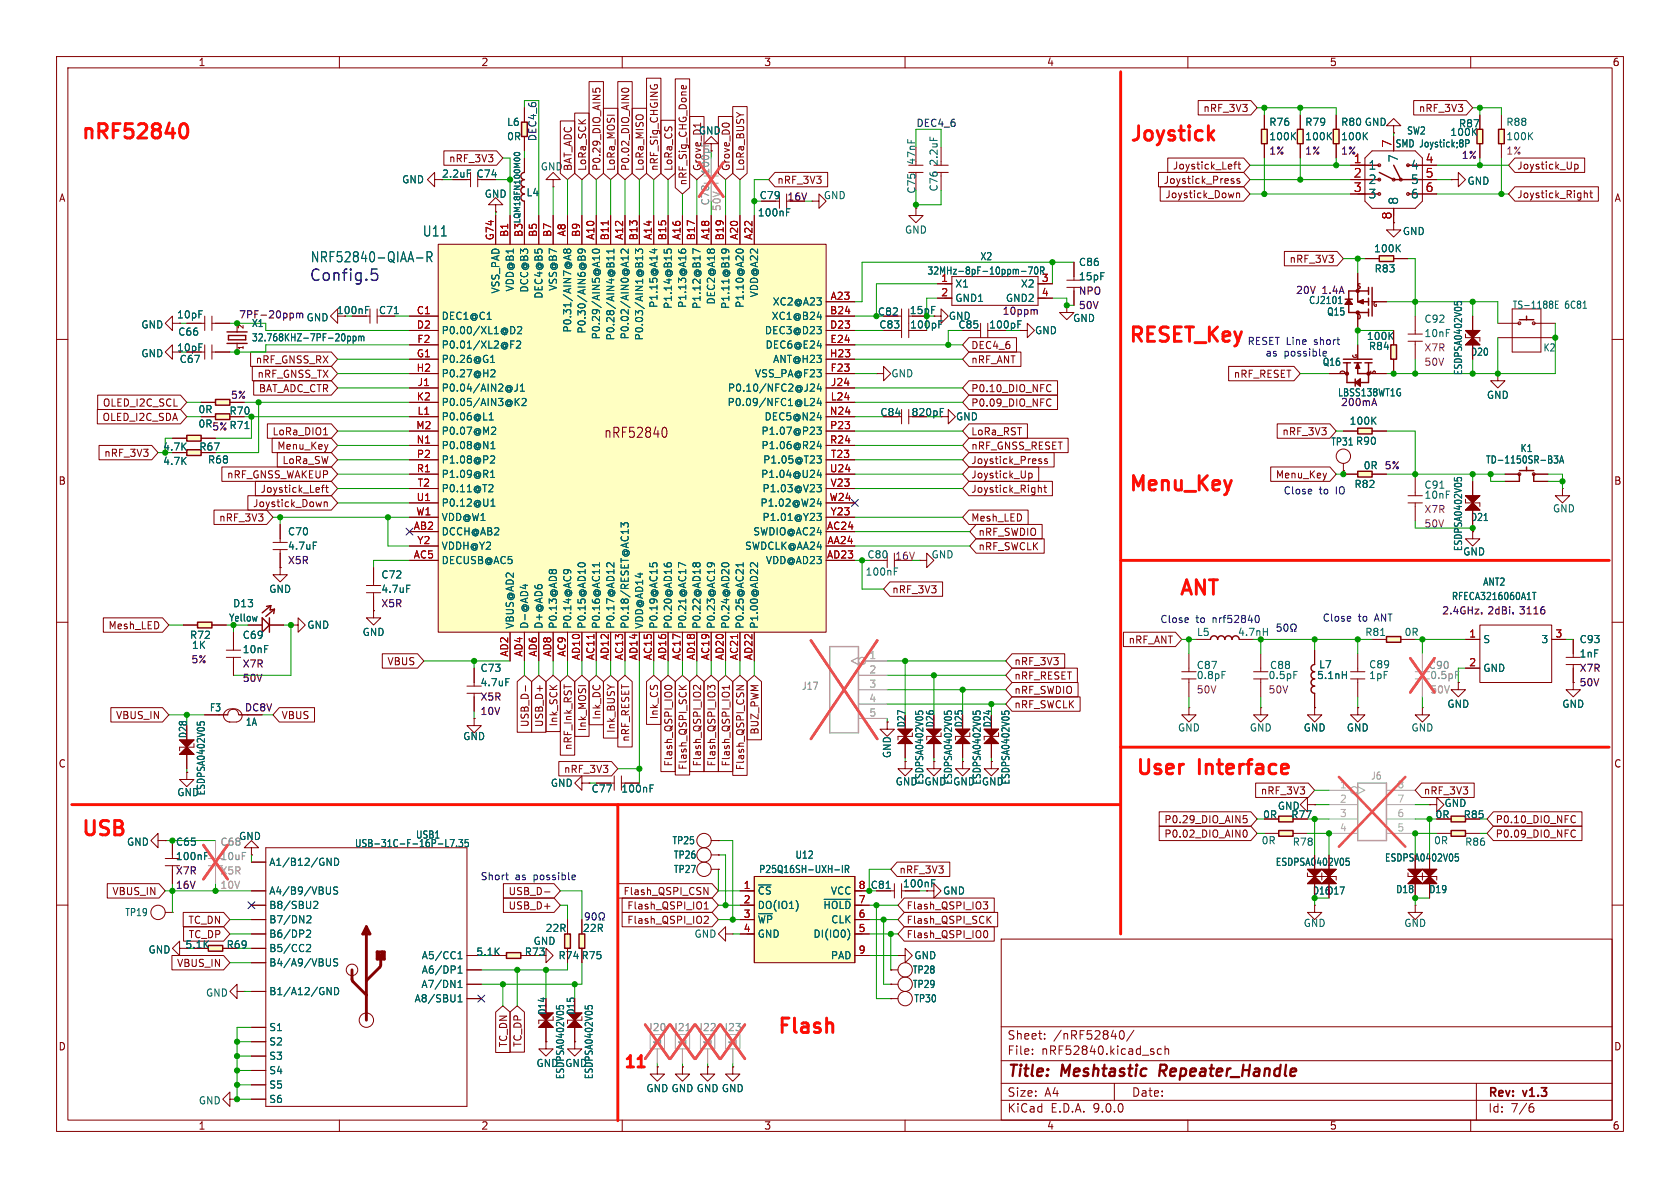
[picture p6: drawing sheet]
<svg xmlns="http://www.w3.org/2000/svg" width="297mm" height="210mm" viewBox="0 0 297 210" stroke-linecap="round" stroke-linejoin="round" font-family="sans-serif">
<defs><g id="words">
<g font-size="3.5" fill="#ff0d04">
<text x="14.1" y="25.3">nRF52840</text>
<text x="199.5" y="25.7">Joystick</text>
<text x="199.3" y="61.2">RESET_Key</text>
<text x="199.3" y="87.5">Menu_Key</text>
<text x="208.2" y="105.9">ANT</text>
<text x="200.5" y="137.7">User</text>
<text x="211.9" y="137.7">Interface</text>
<text x="14.1" y="148.5">USB</text>
<text x="137.2" y="183.4">Flash</text>
</g>
<text font-size="2.8" fill="#0000c2" x="54.6" y="50">Config.5</text>
<text font-size="2.8" fill="#f00" x="109.9" y="189.5">11</text>
<g font-size="2.8" fill="#840000">
<text x="178" y="190.9">Title:</text>
<text x="187.7" y="190.9">Meshtastic</text>
<text x="205.8" y="190.9">Repeater_Handle</text>
</g>
<g font-size="2.5" fill="#006464">
<text x="54.8" y="46.6">NRF52840-QIAA-R</text>
<text x="74.7" y="42">U11</text>
</g>
<text font-size="2.5" fill="#840000" x="106.7" y="77.6">nRF52840</text>
<g font-size="2.1" fill="#a90000">
<text x="239.2" y="29">1</text>
<text x="246.1" y="26.2" transform="rotate(-90 246.1 26.2)">7</text>
<text x="251.9" y="29">4</text>
<text x="239.2" y="31.5">2</text>
<text x="239.2" y="34">3</text>
<text x="251.9" y="31.5">5</text>
<text x="251.9" y="34">6</text>
</g>
<g font-size="2.1" fill="#006464">
<text x="247.4" y="28.8" transform="rotate(-90 247.4 28.8)">7</text>
<text x="241.8" y="30.2">1</text>
<text x="241.8" y="32.7">2</text>
<text x="241.8" y="35.3">3</text>
<text x="249.3" y="30.2">4</text>
<text x="249.3" y="32.7">5</text>
<text x="249.3" y="35.3">6</text>
<text x="247.4" y="36.3" transform="rotate(-90 247.4 36.3)">8</text>
</g>
<g font-size="2.1" fill="#840000">
<text x="246.1" y="38.9" transform="rotate(-90 246.1 38.9)">8</text>
<text x="178" y="184">Sheet:</text>
<text x="186.2" y="184">/nRF52840/</text>
<text x="178" y="186.7">File:</text>
<text x="184.1" y="186.7">nRF52840.kicad_sch</text>
<text x="178" y="196.9">KiCad</text>
<text x="178" y="194.1">Size:</text>
<text x="184.7" y="194.1">A4</text>
<text x="185.7" y="196.9">E.D.A.</text>
<text x="193.3" y="196.9">9.0.0</text>
<text x="200" y="194.1">Date:</text>
<text x="263" y="194.3">Rev:</text>
<text x="263" y="196.9">Id:</text>
<text x="267.1" y="196.9">7/6</text>
<text x="269.4" y="194.3">v1.3</text>
</g>
<g font-size="1.8" fill="#840000">
<text x="35" y="11.9">1</text>
<text x="85" y="11.9">2</text>
<text x="135" y="11.9">3</text>
<text x="185" y="11.9">4</text>
<text x="235" y="11.9">5</text>
<text x="285" y="11.9">6</text>
<text x="212.6" y="20">nRF_3V3</text>
<text x="250.7" y="20">nRF_3V3</text>
<text x="79.3" y="28.9">nRF_3V3</text>
<text x="10.3" y="35.9">A</text>
<text x="78" y="31.6">2.2uF</text>
<text x="84.2" y="31.6">C74</text>
<text x="95.5" y="30.3">GND</text>
<text x="101.3" y="30.3" transform="rotate(-90 101.3 30.3)">BAT_ADC</text>
<text x="103.8" y="30.3" transform="rotate(-90 103.8 30.3)">LoRa_SCK</text>
<text x="106.4" y="30.3" transform="rotate(-90 106.4 30.3)">P0.29_DIO_AIN5</text>
<text x="108.9" y="30.3" transform="rotate(-90 108.9 30.3)">LoRa_MOSI</text>
<text x="111.4" y="30.3" transform="rotate(-90 111.4 30.3)">P0.02_DIO_AIN0</text>
<text x="114" y="30.3" transform="rotate(-90 114 30.3)">LoRa_MISO</text>
<text x="116.5" y="30.3" transform="rotate(-90 116.5 30.3)">nRF_Sig_CHGING</text>
<text x="119.1" y="30.3" transform="rotate(-90 119.1 30.3)">LoRa_CS</text>
<text x="121.6" y="32.9" transform="rotate(-90 121.6 32.9)">nRF_Sig_CHG_Done</text>
<text x="125.6" y="31" transform="rotate(-90 125.6 31)">100pF</text>
<text x="129.2" y="30.3" transform="rotate(-90 129.2 30.3)">Grove_D0</text>
<text x="131.8" y="30.3" transform="rotate(-90 131.8 30.3)">LoRa_BUSY</text>
<text x="134.2" y="35.4">C79</text>
<text x="137.3" y="32.7">nRF_3V3</text>
<text x="139.1" y="35.7">16V</text>
<text x="205.6" y="32.7">Joystick_Press</text>
<text x="205.9" y="35.2">Joystick_Down</text>
<text x="207.3" y="30.2">Joystick_Left</text>
<text x="268.1" y="30.2">Joystick_Up</text>
<text x="268.1" y="35.2">Joystick_Right</text>
<text x="285.3" y="35.9">A</text>
<text x="227.9" y="46.7">nRF_3V3</text>
<text x="31.2" y="56.5">10pF</text>
<text x="42.2" y="56.5">7PF-20ppm</text>
<text x="59.4" y="55.7">100nF</text>
<text x="66.9" y="55.7">C71</text>
<text x="155.1" y="56">C82</text>
<text x="155.4" y="58.3">C83</text>
<text x="160.8" y="58.3">100pF</text>
<text x="174.8" y="58.3">100pF</text>
<text x="31.2" y="62.3">10pF</text>
<text x="45.1" y="64.5">nRF_GNSS_RX</text>
<text x="171.6" y="64.5">nRF_ANT</text>
<text x="171.6" y="61.9">DEC4_6</text>
<text x="40.7" y="70.7">5%</text>
<text x="45.4" y="67">nRF_GNSS_TX</text>
<text x="45.7" y="69.5">BAT_ADC_CTR</text>
<text x="171.6" y="69.5">P0.10_DIO_NFC</text>
<text x="218" y="67">nRF_RESET</text>
<text x="18" y="74.6">OLED_I2C_SDA</text>
<text x="18.1" y="72.1">OLED_I2C_SCL</text>
<text x="48.1" y="77.2">LoRa_DIO1</text>
<text x="155.5" y="73.8">C84</text>
<text x="161" y="73.8">820pF</text>
<text x="171.6" y="77.2">LoRa_RST</text>
<text x="171.6" y="72.1">P0.09_DIO_NFC</text>
<text x="226.6" y="77.2">nRF_3V3</text>
<text x="18.3" y="81">nRF_3V3</text>
<text x="48.9" y="79.7">Menu_Key</text>
<text x="49.8" y="82.2">LoRa_SW</text>
<text x="171.6" y="82.2">Joystick_Press</text>
<text x="171.6" y="79.7">nRF_GNSS_RESET</text>
<text x="10.3" y="85.9">B</text>
<text x="40" y="84.8">nRF_GNSS_WAKEUP</text>
<text x="44.6" y="89.9">Joystick_Down</text>
<text x="46" y="87.3">Joystick_Left</text>
<text x="171.6" y="84.8">Joystick_Up</text>
<text x="171.6" y="87.3">Joystick_Right</text>
<text x="225.5" y="84.8">Menu_Key</text>
<text x="285.3" y="85.9">B</text>
<text x="38.6" y="92.4">nRF_3V3</text>
<text x="171.6" y="92.4">Mesh_LED</text>
<text x="172.9" y="94.9">nRF_SWDIO</text>
<text x="172.9" y="97.5">nRF_SWCLK</text>
<text x="157.6" y="105.1">nRF_3V3</text>
<text x="19.1" y="111.4">Mesh_LED</text>
<text x="199.4" y="114">nRF_ANT</text>
<text x="68.4" y="117.8">VBUS</text>
<text x="179.2" y="117.8">nRF_3V3</text>
<text x="43.2" y="126">DC8V</text>
<text x="179.2" y="125.4">nRF_SWCLK</text>
<text x="179.2" y="120.3">nRF_RESET</text>
<text x="179.2" y="122.9">nRF_SWDIO</text>
<text x="20.4" y="127.3">VBUS_IN</text>
<text x="33.2" y="130.6" transform="rotate(-90 33.2 130.6)">D28</text>
<text x="49.7" y="127.3">VBUS</text>
<text x="93.7" y="128.6" transform="rotate(-90 93.7 128.6)">USB_D-</text>
<text x="96.2" y="128.6" transform="rotate(-90 96.2 128.6)">USB_D+</text>
<text x="98.7" y="128.5" transform="rotate(-90 98.7 128.5)">Ink_SCK</text>
<text x="103.8" y="129.4" transform="rotate(-90 103.8 129.4)">Ink_MOSI</text>
<text x="106.4" y="127.3" transform="rotate(-90 106.4 127.3)">Ink_DC</text>
<text x="108.9" y="129.7" transform="rotate(-90 108.9 129.7)">Ink_BUSY</text>
<text x="111.4" y="131.2" transform="rotate(-90 111.4 131.2)">nRF_RESET</text>
<text x="116.5" y="127.2" transform="rotate(-90 116.5 127.2)">Ink_CS</text>
<text x="134.3" y="130" transform="rotate(-90 134.3 130)">BUZ_PWM</text>
<text x="160.2" y="128.7" transform="rotate(-90 160.2 128.7)">D27</text>
<text x="165.3" y="128.7" transform="rotate(-90 165.3 128.7)">D26</text>
<text x="170.4" y="128.7" transform="rotate(-90 170.4 128.7)">D25</text>
<text x="175.5" y="128.7" transform="rotate(-90 175.5 128.7)">D24</text>
<text x="10.3" y="135.9">C</text>
<text x="99.6" y="136.8">nRF_3V3</text>
<text x="101.3" y="132.7" transform="rotate(-90 101.3 132.7)">nRF_Ink_RST</text>
<text x="119.1" y="135.6" transform="rotate(-90 119.1 135.6)">Flash_QSPI_IO0</text>
<text x="121.6" y="136.2" transform="rotate(-90 121.6 136.2)">Flash_QSPI_SCK</text>
<text x="124.1" y="135.6" transform="rotate(-90 124.1 135.6)">Flash_QSPI_IO2</text>
<text x="126.7" y="135.6" transform="rotate(-90 126.7 135.6)">Flash_QSPI_IO3</text>
<text x="129.2" y="135.6" transform="rotate(-90 129.2 135.6)">Flash_QSPI_IO1</text>
<text x="131.8" y="136.3" transform="rotate(-90 131.8 136.3)">Flash_QSPI_CSN</text>
<text x="285.3" y="135.9">C</text>
<text x="104.5" y="140.3">C77</text>
<text x="109.7" y="140.3">100nF</text>
<text x="222.8" y="140.7">nRF_3V3</text>
<text x="251.6" y="140.7">nRF_3V3</text>
<text x="205.7" y="148.3">P0.02_DIO_AIN0</text>
<text x="205.7" y="145.7">P0.29_DIO_AIN5</text>
<text x="258.7" y="144.9">R85</text>
<text x="264.3" y="145.7">P0.10_DIO_NFC</text>
<text x="264.3" y="148.3">P0.09_DIO_NFC</text>
<text x="158.9" y="154.6">nRF_3V3</text>
<text x="19.8" y="158.4">VBUS_IN</text>
<text x="89.8" y="158.4">USB_D-</text>
<text x="89.8" y="161">USB_D+</text>
<text x="110.1" y="158.4">Flash_QSPI_CSN</text>
<text x="110.8" y="161">Flash_QSPI_IO1</text>
<text x="159.5" y="157.1">100nF</text>
<text x="160.2" y="161">Flash_QSPI_IO3</text>
<text x="32.7" y="167.9">5.1K</text>
<text x="33.2" y="163.5">TC_DN</text>
<text x="33.3" y="166.1">TC_DP</text>
<text x="110.8" y="163.5">Flash_QSPI_IO2</text>
<text x="160.2" y="166.1">Flash_QSPI_IO0</text>
<text x="160.2" y="163.5">Flash_QSPI_SCK</text>
<text x="31.2" y="171.1">VBUS_IN</text>
<text x="96.7" y="179.5" transform="rotate(-90 96.7 179.5)">D14</text>
<text x="101.8" y="179.5" transform="rotate(-90 101.8 179.5)">D15</text>
<text x="10.3" y="185.9">D</text>
<text x="89.9" y="185.2" transform="rotate(-90 89.9 185.2)">TC_DN</text>
<text x="92.4" y="185.2" transform="rotate(-90 92.4 185.2)">TC_DP</text>
<text x="285.3" y="185.9">D</text>
<text x="35" y="199.9">1</text>
<text x="85" y="199.9">2</text>
<text x="135" y="199.9">3</text>
<text x="185" y="199.9">4</text>
<text x="235" y="199.9">5</text>
<text x="285" y="199.9">6</text>
</g>
<g font-size="1.8" fill="#006464">
<text x="89.5" y="22.5">L6</text>
<text x="123.4" y="24">GND</text>
<text x="224.3" y="22.5">R76</text>
<text x="230.6" y="22.5">R79</text>
<text x="237" y="22.5">R80 GND</text>
<text x="248.6" y="24">SW2</text>
<text x="257.8" y="22.7">R87</text>
<text x="266.2" y="22.5">R88</text>
<text x="89.5" y="25">0R</text>
<text x="162" y="29.2" transform="rotate(-90 162 29.2)">47nF</text>
<text x="166" y="29.4" transform="rotate(-90 166 29.4)">2.2uF</text>
<text x="224.3" y="25">100K</text>
<text x="230.6" y="25">100K</text>
<text x="237" y="25">100K</text>
<text x="246.6" y="26.3">SMD Joystick;8P</text>
<text x="256.3" y="24.2">100K</text>
<text x="266.2" y="25">100K</text>
<text x="71" y="32.6">GND</text>
<text x="85.6" y="35.2">GND</text>
<text x="93" y="34.9">L4</text>
<text x="145.5" y="35.4">GND</text>
<text x="162" y="34.3" transform="rotate(-90 162 34.3)">C75</text>
<text x="166" y="34" transform="rotate(-90 166 34)">C76</text>
<text x="259.3" y="32.9">GND</text>
<text x="133.9" y="38.5">100nF</text>
<text x="159.9" y="41.5">GND</text>
<text x="247.9" y="41.8">GND</text>
<text x="173.2" y="46.2">X2</text>
<text x="190.6" y="47.2">C86</text>
<text x="242.8" y="44.8">100K</text>
<text x="88.5" y="52" transform="rotate(-90 88.5 52)">VSS_PAD</text>
<text x="91" y="51.6" transform="rotate(-90 91 51.6)">VDD@B1</text>
<text x="93.6" y="51.8" transform="rotate(-90 93.6 51.8)">DCC@B3</text>
<text x="96.1" y="52.9" transform="rotate(-90 96.1 52.9)">DEC4@B5</text>
<text x="98.7" y="51.5" transform="rotate(-90 98.7 51.5)">VSS@B7</text>
<text x="126.6" y="53.9" transform="rotate(-90 126.6 53.9)">DEC2@A18</text>
<text x="134.2" y="52.7" transform="rotate(-90 134.2 52.7)">VDD@A22</text>
<text x="163.8" y="48.7">32MHz-8pF-10ppm-70R</text>
<text x="168.8" y="51">X1</text>
<text x="168.8" y="53.6">GND1</text>
<text x="177.7" y="53.6">GND2</text>
<text x="180.4" y="51">X2</text>
<text x="190.6" y="49.8">15pF</text>
<text x="231.3" y="53.9">CJ2101</text>
<text x="242.9" y="48.4">R83</text>
<text x="24.9" y="58.3">GND</text>
<text x="31.4" y="59.5">C66</text>
<text x="44.4" y="58">X1</text>
<text x="54.1" y="57">GND</text>
<text x="78" y="56.7">DEC1@C1</text>
<text x="78" y="59.3">P0.00/XL1@D2</text>
<text x="101.2" y="58.9" transform="rotate(-90 101.2 58.9)">P0.31/AIN7@A8</text>
<text x="103.7" y="59.1" transform="rotate(-90 103.7 59.1)">P0.30/AIN6@B9</text>
<text x="116.4" y="54.5" transform="rotate(-90 116.4 54.5)">P1.15@A14</text>
<text x="119" y="54.7" transform="rotate(-90 119 54.7)">P1.14@B15</text>
<text x="121.5" y="54.5" transform="rotate(-90 121.5 54.5)">P1.13@A16</text>
<text x="124.1" y="54.7" transform="rotate(-90 124.1 54.7)">P1.12@B17</text>
<text x="129.1" y="54.7" transform="rotate(-90 129.1 54.7)">P1.11@B19</text>
<text x="131.7" y="54.5" transform="rotate(-90 131.7 54.5)">P1.10@A20</text>
<text x="135.1" y="59.3">DEC3@D23</text>
<text x="136.3" y="56.7">XC1@B24</text>
<text x="136.5" y="54.2">XC2@A23</text>
<text x="167.6" y="56.7">GND</text>
<text x="169.3" y="58.3">C85</text>
<text x="177.2" y="55.9">10ppm</text>
<text x="182.9" y="59.3">GND</text>
<text x="189.6" y="57.1">GND</text>
<text x="234.5" y="56">Q15</text>
<text x="251.7" y="57.3">C92</text>
<text x="251.7" y="59.8">10nF</text>
<text x="267.3" y="54.8">TS-1188E</text>
<text x="276.6" y="54.8">6C81</text>
<text x="24.9" y="63.3">GND</text>
<text x="31.7" y="64.4">C67</text>
<text x="44.4" y="60.6">32.768KHZ-7PF-20ppm</text>
<text x="78" y="61.8">P0.01/XL2@F2</text>
<text x="78" y="64.4">P0.26@G1</text>
<text x="106.3" y="60.1" transform="rotate(-90 106.3 60.1)">P0.29/AIN5@A10</text>
<text x="108.8" y="60.3" transform="rotate(-90 108.8 60.3)">P0.28/AIN4@B11</text>
<text x="111.4" y="60.1" transform="rotate(-90 111.4 60.1)">P0.02/AIN0@A12</text>
<text x="113.9" y="60.3" transform="rotate(-90 113.9 60.3)">P0.03/AIN1@B13</text>
<text x="135.2" y="61.8">DEC6@E24</text>
<text x="136.6" y="64.4">ANT@H23</text>
<text x="233.7" y="64.9">Q16</text>
<text x="241.5" y="60.3">100K</text>
<text x="241.9" y="62.1">R84</text>
<text x="259.9" y="63.1">D20</text>
<text x="272.8" y="62.3">K2</text>
<text x="78" y="66.9">P0.27@H2</text>
<text x="78" y="69.4">P0.04/AIN2@J1</text>
<text x="78" y="72">P0.05/AIN3@K2</text>
<text x="128.5" y="72">P0.09/NFC1@L24</text>
<text x="128.6" y="69.4">P0.10/NFC2@J24</text>
<text x="133.4" y="66.9">VSS_PA@F23</text>
<text x="157.5" y="66.9">GND</text>
<text x="236.4" y="70.3">LBSS138WT1G</text>
<text x="258.7" y="66.4" transform="rotate(-90 258.7 66.4)">ESDPSA0402V05</text>
<text x="262.8" y="70.7">GND</text>
<text x="35" y="75.8">0R</text>
<text x="35" y="73.3">0R</text>
<text x="40.5" y="73.5">R70</text>
<text x="78" y="74.5">P0.06@L1</text>
<text x="78" y="77.1">P0.07@M2</text>
<text x="134.5" y="77.1">P1.07@P23</text>
<text x="135.1" y="74.5">DEC5@N24</text>
<text x="168.9" y="74.5">GND</text>
<text x="238.5" y="75.3">100K</text>
<text x="28.7" y="82.4">4.7K</text>
<text x="35.1" y="79.9">R67</text>
<text x="36.7" y="82.1">R68</text>
<text x="78" y="79.6">P0.08@N1</text>
<text x="78" y="82.1">P1.08@P2</text>
<text x="134.5" y="79.6">P1.06@R24</text>
<text x="134.8" y="82.1">P1.05@T23</text>
<text x="235.2" y="79">TP31 R90</text>
<text x="241" y="83.2">0R</text>
<text x="262.6" y="82.1">TD-1150SR-B3A</text>
<text x="268.7" y="80.1">K1</text>
<text x="78" y="84.7">P1.09@R1</text>
<text x="78" y="87.2">P0.11@T2</text>
<text x="78" y="89.8">P0.12@U1</text>
<text x="134.3" y="89.8">P1.02@W24</text>
<text x="134.5" y="84.7">P1.04@U24</text>
<text x="134.7" y="87.2">P1.03@V23</text>
<text x="239.4" y="86.5">R82</text>
<text x="251.7" y="86.6">C91</text>
<text x="251.7" y="88.4">10nF</text>
<text x="50.8" y="94.8">C70</text>
<text x="78" y="92.3">VDD@W1</text>
<text x="78" y="94.8">DCCH@AB2</text>
<text x="133.1" y="94.8">SWDIO@AC24</text>
<text x="134.7" y="92.3">P1.01@Y23</text>
<text x="259.9" y="92.3">D21</text>
<text x="274.4" y="90.8">GND</text>
<text x="50.8" y="97.4">4.7uF</text>
<text x="78" y="97.4">VDDH@Y2</text>
<text x="78" y="99.9">DECUSB@AC5</text>
<text x="131.6" y="97.4">SWDCLK@AA24</text>
<text x="135.3" y="99.9">VDD@AD23</text>
<text x="152.9" y="102">100nF</text>
<text x="153.2" y="98.9">C80</text>
<text x="164.6" y="98.9">GND</text>
<text x="258.6" y="98.4">GND</text>
<text x="258.7" y="97.5" transform="rotate(-90 258.7 97.5)">ESDPSA0402V05</text>
<text x="41.1" y="107.5">D13</text>
<text x="47.5" y="105">GND</text>
<text x="67.3" y="102.5">C72</text>
<text x="67.3" y="105">4.7uF</text>
<text x="256.6" y="106.3">RFECA3216060A1T</text>
<text x="262.1" y="103.7">ANT2</text>
<text x="33.5" y="113.1">R72</text>
<text x="40.4" y="110.1">Yellow</text>
<text x="42.8" y="113.1">C69</text>
<text x="54.2" y="111.4">GND</text>
<text x="64" y="112.6">GND</text>
<text x="91" y="111.3" transform="rotate(-90 91 111.3)">VBUS@AD2</text>
<text x="93.6" y="111.3" transform="rotate(-90 93.6 111.3)">D-@AD4</text>
<text x="96.1" y="111.3" transform="rotate(-90 96.1 111.3)">D+@AD6</text>
<text x="98.7" y="111.3" transform="rotate(-90 98.7 111.3)">P0.13@AD8</text>
<text x="101.2" y="111.3" transform="rotate(-90 101.2 111.3)">P0.14@AC9</text>
<text x="103.7" y="111.3" transform="rotate(-90 103.7 111.3)">P0.15@AD10</text>
<text x="106.3" y="111.3" transform="rotate(-90 106.3 111.3)">P0.16@AC11</text>
<text x="108.8" y="111.3" transform="rotate(-90 108.8 111.3)">P0.17@AD12</text>
<text x="111.4" y="111.3" transform="rotate(-90 111.4 111.3)">P0.18/RESET@AC13</text>
<text x="113.9" y="111.3" transform="rotate(-90 113.9 111.3)">VDD@AD14</text>
<text x="116.4" y="111.3" transform="rotate(-90 116.4 111.3)">P0.19@AC15</text>
<text x="119" y="111.3" transform="rotate(-90 119 111.3)">P0.20@AD16</text>
<text x="121.5" y="111.3" transform="rotate(-90 121.5 111.3)">P0.21@AC17</text>
<text x="124.1" y="111.3" transform="rotate(-90 124.1 111.3)">P0.22@AD18</text>
<text x="126.6" y="111.3" transform="rotate(-90 126.6 111.3)">P0.23@AC19</text>
<text x="129.1" y="111.3" transform="rotate(-90 129.1 111.3)">P0.24@AD20</text>
<text x="131.7" y="111.3" transform="rotate(-90 131.7 111.3)">P0.25@AC21</text>
<text x="134.2" y="111.3" transform="rotate(-90 134.2 111.3)">P1.00@AD22</text>
<text x="211.5" y="112.6">L5</text>
<text x="241.3" y="112.6">R81</text>
<text x="248.2" y="112.6">0R</text>
<text x="262.1" y="113.9">S</text>
<text x="272.4" y="113.9">3</text>
<text x="279.2" y="113.9">C93</text>
<text x="33.8" y="114.9">1K</text>
<text x="42.8" y="115.7">10nF</text>
<text x="84.8" y="119">C73</text>
<text x="211.5" y="118.5">C87</text>
<text x="224.4" y="118.5">C88</text>
<text x="233.1" y="118.3">L7</text>
<text x="241.9" y="118.3">C89</text>
<text x="262.1" y="119">GND</text>
<text x="279.2" y="116.4">1nF</text>
<text x="37" y="126">F3</text>
<text x="84.8" y="121.5">4.7uF</text>
<text x="211.5" y="120.2">0.8pF</text>
<text x="224.2" y="120.2">0.5pF</text>
<text x="232.7" y="120.2">5.1nH</text>
<text x="241.9" y="120.2">1pF</text>
<text x="255.8" y="125.3">GND</text>
<text x="276.1" y="125.3">GND</text>
<text x="43.4" y="128.5">1A</text>
<text x="81.8" y="131">GND</text>
<text x="208.1" y="129.5">GND</text>
<text x="220.8" y="129.5">GND</text>
<text x="230.4" y="129.5">GND</text>
<text x="238" y="129.5">GND</text>
<text x="249.4" y="129.5">GND</text>
<text x="157.7" y="134.1" transform="rotate(-90 157.7 134.1)">GND</text>
<text x="31.2" y="140.9">GND</text>
<text x="36.4" y="140.7" transform="rotate(-90 36.4 140.7)">ESDPSA0402V05</text>
<text x="97.3" y="139.3">GND</text>
<text x="158.2" y="139">GND GND GND GND</text>
<text x="163.4" y="138.8" transform="rotate(-90 163.4 138.8)">ESDPSA0402V05</text>
<text x="168.5" y="138.8" transform="rotate(-90 168.5 138.8)">ESDPSA0402V05</text>
<text x="173.6" y="138.8" transform="rotate(-90 173.6 138.8)">ESDPSA0402V05</text>
<text x="178.7" y="138.8" transform="rotate(-90 178.7 138.8)">ESDPSA0402V05</text>
<text x="225.8" y="143.4">GND</text>
<text x="255.3" y="142.8">GND</text>
<text x="22.3" y="149.7">GND</text>
<text x="31" y="149.7">C65</text>
<text x="38.9" y="149.7">C68</text>
<text x="42.2" y="148.7">GND</text>
<text x="62.7" y="150">USB-31C-F-16P-L7.35</text>
<text x="73.4" y="148.4">USB1</text>
<text x="118.8" y="149.5">TP25</text>
<text x="222.9" y="149.5">0R</text>
<text x="223.2" y="144.9">0R</text>
<text x="228.2" y="144.9">R77</text>
<text x="228.4" y="149.7">R78</text>
<text x="253.4" y="149.5">0R</text>
<text x="253.7" y="144.9">0R</text>
<text x="258.9" y="149.7">R86</text>
<text x="31" y="152.2">100nF</text>
<text x="47.5" y="153.3">A1/B12/GND</text>
<text x="119" y="154.5">TP27</text>
<text x="119" y="152">TP26</text>
<text x="134.1" y="154.5">P25Q16SH-UXH-IR</text>
<text x="140.5" y="152">U12</text>
<text x="225.4" y="153.3">ESDPSA0402V05</text>
<text x="244.7" y="152.5">ESDPSA0402V05</text>
<text x="47.5" y="158.3">A4/B9/VBUS</text>
<text x="47.5" y="160.9">B8/SBU2</text>
<text x="133.9" y="158.3">~{CS}</text>
<text x="133.9" y="160.9">DO(IO1)</text>
<text x="145.5" y="160.9">~{HOLD}</text>
<text x="146.8" y="158.3">VCC</text>
<text x="153.8" y="157.3">C81</text>
<text x="166.6" y="158.3">GND</text>
<text x="232" y="158.3">D16D17</text>
<text x="246.7" y="158.1">D18</text>
<text x="252.6" y="158.1">D19</text>
<text x="22" y="162.2">TP19</text>
<text x="40" y="167.9">R69</text>
<text x="47.5" y="163.4">B7/DN2</text>
<text x="47.5" y="166">B6/DP2</text>
<text x="94.2" y="167.2">GND</text>
<text x="96.4" y="164.9">22R</text>
<text x="103" y="164.9">22R</text>
<text x="122.7" y="166">GND</text>
<text x="133.9" y="163.4">~{WP}</text>
<text x="133.9" y="166">GND</text>
<text x="143.7" y="166">DI(IO0)</text>
<text x="146.9" y="163.4">CLK</text>
<text x="230.4" y="164.1">GND</text>
<text x="248.2" y="164.1">GND</text>
<text x="26.2" y="168.8">GND</text>
<text x="47.5" y="168.5">B5/CC2</text>
<text x="47.5" y="171">B4/A9/VBUS</text>
<text x="74.5" y="169.8">A5/CC1</text>
<text x="74.5" y="172.3">A6/DP1</text>
<text x="84.1" y="169.1">5.1K</text>
<text x="92.7" y="169.1">R73</text>
<text x="98.6" y="169.8">R74 R75</text>
<text x="146.8" y="169.8">PAD</text>
<text x="161.3" y="172.3">TP28</text>
<text x="161.5" y="169.8">GND</text>
<text x="36.3" y="176.4">GND</text>
<text x="47.5" y="176.1">B1/A12/GND</text>
<text x="73.2" y="177.4">A8/SBU1</text>
<text x="74.4" y="174.9">A7/DN1</text>
<text x="161.3" y="174.9">TP29</text>
<text x="161.5" y="177.4">TP30</text>
<text x="47.5" y="182.5">S1</text>
<text x="47.5" y="185">S2</text>
<text x="47.5" y="187.6">S3</text>
<text x="47.5" y="190.1">S4</text>
<text x="94.7" y="188.8">GND GND</text>
<text x="99.9" y="190.9" transform="rotate(-90 99.9 190.9)">ESDPSA0402V05</text>
<text x="105" y="190.9" transform="rotate(-90 105 190.9)">ESDPSA0402V05</text>
<text x="35" y="195.4">GND</text>
<text x="47.5" y="192.6">S5</text>
<text x="47.5" y="195.2">S6</text>
<text x="114.2" y="193.3">GND GND GND GND</text>
</g>
<g font-size="1.8" fill="#0f0f0f">
<text x="161.9" y="22.5">DEC4_6</text>
<text x="94.9" y="25.1" transform="rotate(-90 94.9 25.1)">DEC4_6</text>
</g>
<g font-size="1.8" fill="#840084">
<text x="224.3" y="27.5">1%</text>
<text x="230.6" y="27.5">1%</text>
<text x="237" y="27.5">1%</text>
<text x="258.3" y="28.3">1%</text>
<text x="266.2" y="27.5">1%</text>
<text x="190.6" y="52.3">NPO</text>
<text x="229" y="52.2">20V</text>
<text x="233.7" y="52.2">1.4A</text>
<text x="190.6" y="54.8">50V</text>
<text x="251.7" y="62.3">X7R</text>
<text x="251.7" y="64.9">50V</text>
<text x="237" y="72">200mA</text>
<text x="37.4" y="76.3">5% R71</text>
<text x="244.7" y="83.2">5%</text>
<text x="251.7" y="90.9">X7R</text>
<text x="251.7" y="93.4">50V</text>
<text x="50.8" y="99.9">X5R</text>
<text x="158.2" y="99.2">16V</text>
<text x="67.3" y="107.5">X5R</text>
<text x="33.7" y="117.4">5%</text>
<text x="42.8" y="118.2">X7R</text>
<text x="279.2" y="119">X7R</text>
<text x="42.8" y="120.8">50V</text>
<text x="84.8" y="124.1">X5R</text>
<text x="211.5" y="122.8">50V</text>
<text x="224.2" y="122.8">50V</text>
<text x="279.2" y="121.5">50V</text>
<text x="84.8" y="126.6">10V</text>
<text x="31" y="154.8">X7R</text>
<text x="31" y="157.3">16V</text>
</g>
<g font-size="1.8" fill="#989898">
<text x="124.1" y="30.3" transform="rotate(-90 124.1 30.3)">Grove_D1</text>
<text x="252.5" y="118.5">C90</text>
<text x="141.7" y="122.1">J17</text>
<text x="252.7" y="120.2">0.5pF</text>
<text x="242.3" y="138">J6</text>
<text x="38.9" y="152.2">10uF</text>
<text x="114.3" y="182.5">J20</text>
<text x="117.1" y="184.9" transform="rotate(-90 117.1 184.9)">1</text>
<text x="118.8" y="182.5">J21</text>
<text x="121.5" y="184.9" transform="rotate(-90 121.5 184.9)">1</text>
<text x="123.2" y="182.5">J22</text>
<text x="126" y="184.9" transform="rotate(-90 126 184.9)">1</text>
<text x="127.6" y="182.5">J23</text>
<text x="130.4" y="184.9" transform="rotate(-90 130.4 184.9)">1</text>
</g>
<g font-size="1.8" fill="#a90000">
<text x="89.9" y="42" transform="rotate(-90 89.9 42)">B1</text>
<text x="92.5" y="42" transform="rotate(-90 92.5 42)">B3</text>
<text x="95" y="42" transform="rotate(-90 95 42)">B5</text>
<text x="97.5" y="42" transform="rotate(-90 97.5 42)">B7</text>
<text x="100.1" y="41.9" transform="rotate(-90 100.1 41.9)">A8</text>
<text x="102.6" y="42" transform="rotate(-90 102.6 42)">B9</text>
<text x="87.4" y="42.6" transform="rotate(-90 87.4 42.6)">G74</text>
<text x="105.2" y="42.5" transform="rotate(-90 105.2 42.5)">A10</text>
<text x="107.7" y="42.6" transform="rotate(-90 107.7 42.6)">B11</text>
<text x="110.2" y="42.5" transform="rotate(-90 110.2 42.5)">A12</text>
<text x="112.8" y="42.6" transform="rotate(-90 112.8 42.6)">B13</text>
<text x="115.3" y="42.5" transform="rotate(-90 115.3 42.5)">A14</text>
<text x="117.9" y="42.6" transform="rotate(-90 117.9 42.6)">B15</text>
<text x="120.4" y="42.5" transform="rotate(-90 120.4 42.5)">A16</text>
<text x="122.9" y="42.6" transform="rotate(-90 122.9 42.6)">B17</text>
<text x="125.5" y="42.5" transform="rotate(-90 125.5 42.5)">A18</text>
<text x="128" y="42.6" transform="rotate(-90 128 42.6)">B19</text>
<text x="130.6" y="42.5" transform="rotate(-90 130.6 42.5)">A20</text>
<text x="133.1" y="42.5" transform="rotate(-90 133.1 42.5)">A22</text>
<text x="146.7" y="53.1">A23</text>
<text x="166.3" y="49.9">1</text>
<text x="166.3" y="52.5">2</text>
<text x="184.1" y="49.9">3</text>
<text x="184.1" y="52.5">4</text>
<text x="73.6" y="55.6">C1</text>
<text x="73.6" y="58.2">D2</text>
<text x="146.6" y="55.6">B24</text>
<text x="146.6" y="58.2">D23</text>
<text x="73.6" y="65.8">H2</text>
<text x="73.6" y="63.2">G1</text>
<text x="73.7" y="60.7">F2</text>
<text x="146.6" y="63.2">H23</text>
<text x="146.7" y="60.7">E24</text>
<text x="146.7" y="65.8">F23</text>
<text x="73.6" y="70.9">K2</text>
<text x="73.7" y="68.3">J1</text>
<text x="146.8" y="70.9">L24</text>
<text x="146.8" y="68.3">J24</text>
<text x="73.5" y="75.9">M2</text>
<text x="73.7" y="73.4">L1</text>
<text x="146.6" y="73.4">N24</text>
<text x="146.6" y="75.9">P23</text>
<text x="73.6" y="78.5">N1</text>
<text x="73.6" y="81">P2</text>
<text x="73.6" y="83.6">R1</text>
<text x="146.6" y="83.6">U24</text>
<text x="146.6" y="78.5">R24</text>
<text x="146.8" y="81">T23</text>
<text x="73.6" y="88.6">U1</text>
<text x="73.7" y="86.1">T2</text>
<text x="146.6" y="88.6">W24</text>
<text x="146.7" y="86.1">V23</text>
<text x="73" y="93.7">AB2</text>
<text x="73.5" y="91.2">W1</text>
<text x="146.1" y="93.7">AC24</text>
<text x="146.7" y="91.2">Y23</text>
<text x="73" y="98.8">AC5</text>
<text x="73.7" y="96.3">Y2</text>
<text x="146.1" y="98.8">AD23</text>
<text x="146.2" y="96.3">AA24</text>
<text x="259.6" y="112.8">1</text>
<text x="274.9" y="112.8">3</text>
<text x="89.9" y="116.2" transform="rotate(-90 89.9 116.2)">AD2</text>
<text x="92.5" y="116.2" transform="rotate(-90 92.5 116.2)">AD4</text>
<text x="95" y="116.2" transform="rotate(-90 95 116.2)">AD6</text>
<text x="97.5" y="116.2" transform="rotate(-90 97.5 116.2)">AD8</text>
<text x="100.1" y="116.2" transform="rotate(-90 100.1 116.2)">AC9</text>
<text x="102.6" y="116.8" transform="rotate(-90 102.6 116.8)">AD10</text>
<text x="105.2" y="116.8" transform="rotate(-90 105.2 116.8)">AC11</text>
<text x="107.7" y="116.8" transform="rotate(-90 107.7 116.8)">AD12</text>
<text x="110.2" y="116.8" transform="rotate(-90 110.2 116.8)">AC13</text>
<text x="112.8" y="116.8" transform="rotate(-90 112.8 116.8)">AD14</text>
<text x="115.3" y="116.8" transform="rotate(-90 115.3 116.8)">AC15</text>
<text x="117.9" y="116.8" transform="rotate(-90 117.9 116.8)">AD16</text>
<text x="120.4" y="116.8" transform="rotate(-90 120.4 116.8)">AC17</text>
<text x="122.9" y="116.8" transform="rotate(-90 122.9 116.8)">AD18</text>
<text x="125.5" y="116.8" transform="rotate(-90 125.5 116.8)">AC19</text>
<text x="128" y="116.8" transform="rotate(-90 128 116.8)">AD20</text>
<text x="130.6" y="116.8" transform="rotate(-90 130.6 116.8)">AC21</text>
<text x="133.1" y="116.8" transform="rotate(-90 133.1 116.8)">AD22</text>
<text x="259.6" y="117.9">2</text>
<text x="131.4" y="157.2">1</text>
<text x="131.4" y="159.8">2</text>
<text x="151.7" y="157.2">8</text>
<text x="151.7" y="159.8">7</text>
<text x="131.4" y="162.3">3</text>
<text x="131.4" y="164.8">4</text>
<text x="151.7" y="162.3">6</text>
<text x="151.7" y="164.8">5</text>
<text x="151.7" y="168.7">9</text>
</g>
<g font-size="1.8" fill="#a1a1a1">
<text x="125.6" y="36.4" transform="rotate(-90 125.6 36.4)">C78</text>
<text x="127.6" y="37.4" transform="rotate(-90 127.6 37.4)">50V</text>
<text x="252.7" y="122.8">50V</text>
<text x="38.9" y="154.8">X5R</text>
<text x="38.9" y="157.3">10V</text>
</g>
<g font-size="1.8" fill="#009600">
<text x="160.7" y="55.7">15pF</text>
<text x="28.7" y="79.9">4.7K</text>
<text x="218.8" y="112.6">4.7nH</text>
</g>
<g font-size="1.8" fill="#0000c2">
<text x="220.5" y="61.2">RESET Line</text>
<text x="223.6" y="63.2">as</text>
<text x="227" y="63.2">possible</text>
<text x="232.4" y="61.2">short</text>
<text x="226.8" y="87.6">Close</text>
<text x="233.2" y="87.6">to</text>
<text x="236.3" y="87.6">IO</text>
<text x="205" y="110.3">Close</text>
<text x="211.4" y="110.3">to</text>
<text x="214.5" y="110.3">nrf52840</text>
<text x="233.7" y="110.1">Close</text>
<text x="240.1" y="110.1">to</text>
<text x="243.1" y="110.1">ANT</text>
<text x="84.9" y="155.8">Short</text>
<text x="91.1" y="155.8">as</text>
<text x="94.4" y="155.8">possible</text>
</g>
<g font-size="1.8" fill="#aaa">
<text x="153.6" y="116.6">1</text>
<text x="153.6" y="119.1">2</text>
<text x="153.6" y="121.7">3</text>
<text x="153.6" y="124.2">4</text>
<text x="153.6" y="126.7">5</text>
<text x="236.8" y="139.4">1</text>
<text x="236.8" y="142">2</text>
<text x="246.9" y="139.4">8</text>
<text x="246.9" y="142">7</text>
<text x="236.8" y="144.5">3</text>
<text x="236.8" y="147.1">4</text>
<text x="246.9" y="144.5">6</text>
<text x="246.9" y="147.1">5</text>
</g>
<text font-size="1.4" fill="#006464" x="92.2" y="39.6" transform="rotate(-90 92.2 39.6)">LQM18FN100M00</text>
<g font-size="1.2" fill="#840000">
<text x="43.2" y="58.3" transform="rotate(-90 43.2 58.3)">2</text>
<text x="43.2" y="61.9" transform="rotate(-90 43.2 61.9)">1</text>
</g>
<g font-size="1.1" fill="#840000">
<text x="239.8" y="51.2">S</text>
<text x="239.8" y="56.6">D</text>
<text x="242.6" y="54.4">G</text>
<text x="240.2" y="63.5" transform="rotate(-90 240.2 63.5)">G</text>
<text x="238" y="66.3" transform="rotate(-90 238 66.3)">D</text>
<text x="243.4" y="66.3" transform="rotate(-90 243.4 66.3)">S</text>
</g>
</g></defs>
<g fill="none" stroke="#840000" stroke-width=".18">
<path d="M10 10h277v190h-277zM12 12h273v186h-273zM60 10v2M110 10v2M160 10v2M210 10v2M260 10v2M10 60h2M285 60h2M10 110h2M285 110h2M10 160h2"/>
<path d="M177 166h108v32h-108zM285 160h2M60 198v2M110 198v2M160 198v2M177 194.5h108M177 191.5h108M177 187.5h108M177 181.5h108M182.5 186.3v.1M182.5 185.5v.1M184.7 183.6v.1"/>
<path d="M184.7 182.8v.1M197 191.5v3M197.9 182.8l.1-.5 .2-.1a.81 .81 0 0 1 .6 .6 .81 .81 0 0 1-.3 .8h-.4l-.2-.5M200.5 182.1l-1.3 2M205.3 185.5l-.4-.1-.3 .3v.4l.1 .2h.6M206 185.5l.2-.1 .3 .1 .1 .9M206 184.9v1.5M210 198v2M260 198v2M261 191.5v6.5M270.6 195.7h.4l.2 .3-.1 .5-.5 .1M271 195.1l-.4 .1"/>
</g>
<path d="M205.2 188.2l-.3 2" fill="none" stroke="#840000" stroke-width=".4"/>
<path d="M34.9 110h2.6v1h-2.6z" fill="#ffffc2"/>
<path d="M34.9 110h2.6v1h-2.6z" fill="none" stroke="#840000" stroke-width=".25"/>
<g fill="none" stroke="#840000" stroke-width=".18">
<path d="M165.7 50.2h2.6M165.7 52.7h2.6v-3.8h15.2v5.1h-15.2M172.7 58.4h.7M173.4 57.2v2.5M174.6 57.2v2.5M180.3 58.4h1.3v-1.2l1.3 1.2-1.3 1.3v-1.3M183.5 50.2h2.6M183.5 52.7h2.6M32.4 110.5h2.5M37.5 110.5h2.5M83.8 118.1v3.2M82.5 121.3h2.6"/>
<path d="M82.5 122.6h2.6M83.8 122.6v3.1M40.6 194.3v-1.3l-1.2 1.3 1.2 1.3v-1.3h1.3M41.9 194.3h.1M120.6 188.6v1.3h1.3l-1.3 1.2-1.2-1.2h1.2M120.6 188.6h.1"/>
</g>
<path d="M180 57.3h.4M180.6 48h.8M181.8 47.2h.7l-.4 1.3M183 47.2h.1a.72 .72 0 0 1 0 1.3 .94 .94 0 0 1-.1-1.3zM184 47.9l.5-.1 .1-.2-.1-.4h-.5v1.3M184.2 47.9l.4 .6M89.4 120h.6" fill="none" stroke="#006464" stroke-width=".18"/>
<path d="M183 54.7l.4 .2v.7" fill="none" stroke="#840084" stroke-width=".18"/>
<path d="M245.9 61h1v2.5h-1z" fill="#ffffc2"/>
<path d="M245.9 61h1v2.5h-1z" fill="none" stroke="#840000" stroke-width=".25"/>
<g fill="none" stroke="#840000" stroke-width=".18">
<path d="M160.7 29.2h2.5M160.7 30.5h2.5M161.9 36.8v1.3h-1.2l1.2 1.3 1.3-1.3h-1.3M161.9 36.8h.1M161.9 30.5v.6M165.1 29.2h2.5M165.1 30.5h2.5M158.7 58.4h.7M158.7 55.9h.7M159.4 54.6v5.1M160.7 54.6v5.1M165.1 55.9h1.3v-1.3l1.2 1.3-1.2 1.3v-1.3"/>
<path d="M246.4 58.4v2.6M248.9 59.1h2.6M250.2 55.9v3.2M259.1 58.4h2.5l-2.5 2.6h2.5zM259.1 59.7h2.5v.6M260.3 55.9v2.5M246.4 63.5v2.5M248.9 60.3h2.6M250.2 60.3v3.2M260.3 61v2.5M49.5 100.3v1.3h1.3l-1.3 1.3-1.2-1.3h1.2M49.5 100.3h.1"/>
<path d="M102.9 138.4v-1.2l-1.3 1.2 1.3 1.3v-1.3h1.2M29.2 151.8h2.5M29.2 153h2.5M30.5 148.6v3.2M30.5 153.7v2.5M44.4 149.9h1.3l-1.3-1.3-1.2 1.3h1.2v1.2M44.4 151.1h.1M44.4 152.4h2.6M44.4 157.5h2.6M47 149.9h35.5v45.7h-35.5zM44.4 160h2.6M44.4 162.6h2.6"/>
<path d="M44.4 165.1h2.6M44.4 167.6h2.6M44.4 170.2h2.6M44.4 175.3h2.6M82.5 168.9h2.6M82.5 171.5h2.6M82.5 174h2.6M82.5 176.5h2.6M44.4 181.6h2.6M44.4 184.2h2.6M44.4 186.7h2.6M44.4 189.2h2.6"/>
<path d="M44.4 191.8h2.6M44.4 194.3h2.6M116.2 188.6v1.3h1.3l-1.3 1.2-1.3-1.2h1.3M116.2 188.6h.1M129.5 188.6v1.3h1.3l-1.3 1.2-1.2-1.2h1.2M129.5 188.6h.1"/>
<circle cx="62.2" cy="171.4" r="1.02"/>
<circle cx="64.8" cy="180.3" r="1.27"/>
</g>
<g fill="none" stroke="#006464" stroke-width=".18">
<path d="M164.4 24.2v.6M166 57.3h.4M166 56.7h.6M245.8 59.3l.5 .7M246.3 58.7l-.7 .8M257.1 53.3v.6M257.6 53.8v-.3l.2-.2 .5 .1 .1 .4M36.2 151.3h.4M36.2 150.7h.6M55.5 159.5l.4-.2 .3 .4-.8 .9h.8M57.8 151.7l.7 1.3v-1.3M58.4 156.8v1l-.1 .2-.4 .1"/>
<path d="M59.1 151.7a.64 .64 0 0 1 .8 .6 .64 .64 0 0 1-.8 .7zM59.7 156.9l-.5-.1-.2 .1v.4l.6 .2 .1 .3-.2 .3-.5-.1M78.8 148.4v1.3h.5M79.6 148.4h.7l-.5 1.3M80.7 149.6v.1M81.1 148.4h.7l-.4 .5 .3 .1v.6l-.1 .1-.5-.1M82.8 148.4h-.5l-.1 .6 .2-.1 .3 .1 .1 .6-.2 .1-.4-.1M54.2 164.5l.5-.1 .2 .4-.8 .9h.8M54.2 167.1l.5-.2 .2 .4-.8 .9h.8M54.3 162l.4-.1 .3 .3-.8 .9h.8M57.8 174.6l.7 1.2v-1.2M58.4 169.5v1l-.1 .2-.4 .1"/>
<path d="M59.1 174.6a.64 .64 0 0 1 .8 .6 .64 .64 0 0 1-.8 .6zM59.7 169.6l-.5-.1-.2 .1v.4l.6 .2 .1 .3-.2 .3-.5-.1M81 169.5h.7M81 174.6h.7M81 168.6l.3-.4v1.3M81 171.1l.3-.3v1.2M81 173.7l.3-.4v1.3M81 176.2l.3-.4v1.3M81 172h.7M81 177.1h.7"/>
</g>
<path d="M36.8 151.8h2.6M36.8 153h2.6M38.1 148.6v3.2M38.1 153v3.2M114.9 182.9h2.6v2.5h-2.6zM116.2 185.4v2.6M119.4 182.9h2.5v2.5h-2.5zM120.6 185.4v2.6" fill="none" stroke="#a1a1a1" stroke-width=".18"/>
<path d="M36 149.4l4.2 6M40.2 149.4l-4.2 6M114.1 181.1l4.3 6.1M118.4 181.1l-4.3 6.1M118.5 181.1l4.3 6.1M122.8 181.1l-4.3 6.1" fill="none" stroke="#e65255" stroke-width=".46"/>
<path d="M121.3 182.2h.7" fill="none" stroke="#989898" stroke-width=".18"/>
<g fill="#840000" stroke="#840000" stroke-width=".18">
<path d="M259.1 61l1.2-1.3 1.3 1.3z"/>
<path d="M259.1 58.4h2.5l-1.3 1.3z"/>
</g>
<path d="M62.2 171.5l.1 1.9 2.5 2.5M64.8 163.8l.6 1.3h-1.3zM64.8 163.8v16.5M66.7 168.3l.6 .6v1.9l-2.5 2.6M66.7 168.3h1.2v1.2h-1.2zM67.6 168.3v1.1h-.7v-.5" fill="none" stroke="#840000" stroke-width=".51"/>
<path d="M36.8 167.1h2.6v1h-2.6z" fill="#ffffc2"/>
<path d="M268.6 56.5h2.5M269.9 55.9v.6M36.8 167.1h2.6v1h-2.6z" fill="none" stroke="#840000" stroke-width=".25"/>
<g fill="none" stroke="#840000" stroke-width=".18">
<path d="M264.8 57.2h3.8M264.8 59.7h10.2M267.3 54.6h5.1v7.6h-5.1zM271.1 57.2h3.9M48.3 95.9h2.5M48.3 97.2h2.5M49.5 92.7v3.2M49.5 97.2v3.1M64.8 103.5h2.5M64.8 104.8h2.5M66 100.3v3.2M66 104.8v3.2"/>
<path d="M107.9 138.4h.7M108.6 137.2v2.5M109.9 137.2v2.5M222.9 125.1v1.3h1.3l-1.3 1.2-1.3-1.2h1.3M222.9 125.1h.1M31.7 167.6v-1.2l-1.2 1.2 1.2 1.3v-1.3h1.3M39.4 167.6h2.5M128.3 165.1v-1.3l-1.3 1.3 1.3 1.3v-1.3h1.2M129.5 165.1h.1"/>
<circle cx="268.6" cy="57.1" r=".25"/>
<circle cx="271.1" cy="57.1" r=".25"/>
</g>
<path d="M275 53.8h.3M275.5 53.2h-.5v1.3h.5M55.4 95.8h.6M71.9 103.4h.6M114.9 139.4h.4M114.9 138.8h.6" fill="none" stroke="#006464" stroke-width=".18"/>
<path d="M264.9 22.9h1v2.5h-1z" fill="#ffffc2"/>
<path d="M264.9 22.9h1v2.5h-1z" fill="none" stroke="#840000" stroke-width=".25"/>
<path d="M265.4 20.3v2.6M265.4 25.4v2.5" fill="none" stroke="#840000" stroke-width=".18"/>
<path d="M270.4 24l.6 .7M271 23.4l-.8 .8" fill="none" stroke="#006464" stroke-width=".18"/>
<path d="M89.5 168.4h2.6v1h-2.6z" fill="#ffffc2"/>
<path d="M46.4 109.2l1.2 1.3-1.2 1.3zM47.6 109.2v2.6M47.9 107.1l-1.5 1.2M47.9 107.1l-.8 .1M47.9 107.1l-.1 .7 .7-.1M48.5 107.7l-1.5 1.3M48.5 107.7l-.1 .8M89.5 168.4h2.6v1h-2.6z" fill="none" stroke="#840000" stroke-width=".25"/>
<g fill="none" stroke="#840000" stroke-width=".18">
<path d="M43.8 110.5h2.6M47.6 110.5h2.6M125.7 153.7h1.3M127 153.7h.1M41.9 175.3v-1.3l-1.3 1.3 1.3 1.2v-1.2h1.3M43.2 175.3h.1M87 168.9h2.5M92.1 168.9h2.5"/>
<circle cx="124.5" cy="153.7" r="1.27"/>
</g>
<path d="M45.4 109l-.2 .8" fill="none" stroke="#006464" stroke-width=".18"/>
<path d="M235.7 22.9h1v2.5h-1z" fill="#ffffc2"/>
<path d="M235.7 22.9h1v2.5h-1z" fill="none" stroke="#840000" stroke-width=".25"/>
<path d="M236.2 20.3v2.6M236.2 25.4v2.5" fill="none" stroke="#840000" stroke-width=".18"/>
<path d="M241.2 24l.5 .7M241.7 23.4l-.7 .8" fill="none" stroke="#006464" stroke-width=".18"/>
<path d="M229.4 22.9h1v2.5h-1z" fill="#ffffc2"/>
<path d="M229.4 22.9h1v2.5h-1z" fill="none" stroke="#840000" stroke-width=".25"/>
<g fill="none" stroke="#840000" stroke-width=".18">
<path d="M229.9 20.3v2.6M229.9 25.4v2.5M156.8 97.8v2.5M158.1 97.8v2.5M31.7 130.8h2.6l-2.6 2.6h2.6zM33 136.5v1.3h1.3l-1.3 1.3-1.3-1.3h1.3M33 136.5h.1M33 133.4v2.5M34.3 131.4v.7h-2.6v.6M125.7 148.6h1.3M127 148.6h.1"/>
<circle cx="124.5" cy="148.6" r="1.27"/>
</g>
<path d="M234.9 24l.5 .7M235.4 23.4l-.7 .8M158.1 101h.4M158.1 100.4h.6M34.9 127.6v.6M35.4 128v-.2l.2-.2 .5 .1v.3" fill="none" stroke="#006464" stroke-width=".18"/>
<g fill="#840000" stroke="#840000" stroke-width=".18">
<path d="M31.7 133.4l1.3-1.3 1.3 1.3z"/>
<path d="M31.7 130.8h2.6l-1.3 1.3z"/>
</g>
<path d="M123.8 182.9h2.6v2.5h-2.6zM125.1 185.4v2.6" fill="none" stroke="#a1a1a1" stroke-width=".18"/>
<path d="M122.9 181.1l4.3 6.1M127.2 181.1l-4.3 6.1" fill="none" stroke="#e65255" stroke-width=".46"/>
<path d="M243.8 45.2h2.6v1h-2.6z" fill="#ffffc2"/>
<path d="M243.8 45.2h2.6v1h-2.6z" fill="none" stroke="#840000" stroke-width=".25"/>
<path d="M241.3 45.7h2.5M246.4 45.7h2.5" fill="none" stroke="#840000" stroke-width=".18"/>
<path d="M247 43.8l.6 .7M247.6 43.3l-.8 .7" fill="none" stroke="#006464" stroke-width=".18"/>
<path d="M33 79.5h2.6v1h-2.6z" fill="#ffffc2"/>
<path d="M33 79.5h2.6v1h-2.6z" fill="none" stroke="#840000" stroke-width=".25"/>
<path d="M30.5 80h2.5" fill="none" stroke="#840000" stroke-width=".18"/>
<path d="M33 77h2.6v1h-2.6z" fill="#ffffc2"/>
<path d="M33 77h2.6v1h-2.6z" fill="none" stroke="#840000" stroke-width=".25"/>
<path d="M30.5 77.5h2.5M35.6 77.5h2.5" fill="none" stroke="#840000" stroke-width=".18"/>
<path d="M38.1 73.2h2.5v1h-2.5z" fill="#ffffc2"/>
<g fill="none" stroke="#840000" stroke-width=".25">
<path d="M237.8 52.9h1.3M238.4 52.9l.7 .9h-1.3zM238.4 53.3l.4 .5M238.4 53.3l.4 .4M238.4 53.3l-.3 .5M238.4 53.3l-.3 .4M240 53.3l1 .4M240 51.4v1.9M240.3 53.3h1.6M240.3 53.3l.7 .4M240.5 53.2l.5 .5M241 53v.7"/>
<path d="M241 53l-.7 .3M241 53l-1 .3M241.9 50.8v1.3M241.9 52.7v1.3M241.9 54.6v1.3M241.9 51.4h-3.5v3.8h3.5M242.6 50.8v5.1M38.1 73.2h2.5v1h-2.5z"/>
<circle cx="240" cy="51.4" r=".25"/>
<circle cx="240" cy="55.2" r=".25"/>
</g>
<path d="M240 53.3h.3M240 48.3v2.5M240 55.2v3.2M242.6 53.3h2.5M35.6 73.7h2.5M40 114.9h2.5M40 116.2h2.5M41.3 111.8v3.1M41.3 116.2v3.2" fill="none" stroke="#840000" stroke-width=".18"/>
<path d="M236.6 53.7h.6M236.9 52.4v1.3M43.3 75.8h.7" fill="none" stroke="#006464" stroke-width=".18"/>
<path d="M128.3 182.9h2.5v2.5h-2.5zM129.5 185.4v2.6" fill="none" stroke="#a1a1a1" stroke-width=".18"/>
<path d="M127.4 181.1l4.3 6.1M131.7 181.1l-4.3 6.1" fill="none" stroke="#e65255" stroke-width=".46"/>
<path d="M261.1 22.9h1v2.5h-1z" fill="#ffffc2"/>
<path d="M241.3 29.2h2.5M241.3 31.8h2.7M241.3 34.3h2.5M243.8 30.5l2.6 1.3h5.1M246.4 29.2l1.2 2.6M248.8 29.2h2.7M248.9 34.3h2.6M261.1 22.9h1v2.5h-1zM38.7 126.4h1.6M42.3 126.4h1.5" fill="none" stroke="#840000" stroke-width=".25"/>
<g fill="none" stroke="#840000" stroke-width=".18">
<path d="M238.8 29.2h2.5M238.8 31.8h2.5M246.4 22.2h1.2l-1.2-1.2-1.3 1.2h1.3v1.3M246.4 23.5h.1M246.4 36.8v3.8h1.2l-1.2 1.3-1.3-1.3h1.3M246.4 24.1v2.6M251.5 27.9l-1.3-1.2h-7.6l-1.3 1.2v6.4h-2.5M251.5 31.8h2.5M251.5 34.3h2.5M254 29.2h-2.5v6.4l-1.3 1.2h-7.6l-1.3-1.2M256.5 31.8h1.3v-1.3l1.3 1.3-1.3 1.2v-1.2M256.5 31.8h.1"/>
<path d="M261.6 20.3v2.6M261.6 25.4v2.5M36.2 126.4h2.5M41 125.3a1.23 1.23 0 0 1 1.6 .6 1.23 1.23 0 0 1-.3 1.6l-.5 .1h-1.3M41.1 125.3a1.19 1.19 0 0 0-1.5 .8 1.19 1.19 0 0 0 .8 1.5h.2M42.2 126.4a.95 .95 0 0 0-1-1.1 .95 .95 0 0 0-.9 1.1M27.9 148.6v-1.3l-1.2 1.3 1.2 1.3v-1.3h1.3M29.2 148.6h.1M125.7 151.1h1.3M127 151.1h.1M29.2 161.3h1.3M30.5 161.3h.1"/>
<path d="M100.3 179.1h2.6l-2.6 2.5h2.6zM102.9 179.7v.6h-2.6M101.6 181.6v2.6"/>
<circle cx="243.8" cy="29.2" r=".25"/>
<circle cx="243.8" cy="31.7" r=".25"/>
<circle cx="243.8" cy="34.3" r=".25"/>
<circle cx="246.4" cy="31.7" r=".25"/>
<circle cx="247.6" cy="31.7" r=".25"/>
<circle cx="248.9" cy="34.3" r=".25"/>
<circle cx="124.5" cy="151.1" r="1.27"/>
<circle cx="27.9" cy="161.3" r="1.27"/>
</g>
<path d="M259.7 24.8l-.1 .5-.5 .1M260.5 23.2l.6 .7M261.1 22.7l-.8 .7M103.4 177.8v.5M103.9 178.2v-.2l.3-.2 .5 .1v.3" fill="none" stroke="#006464" stroke-width=".18"/>
<g fill="#840000" stroke="#840000" stroke-width=".18">
<path d="M100.3 181.6l1.3-1.3 1.3 1.3z"/>
<path d="M100.3 179.1h2.6l-1.3 1.2z"/>
</g>
<path d="M102.4 165.1h1v2.5h-1z" fill="#ffffc2"/>
<path d="M102.4 165.1h1v2.5h-1z" fill="none" stroke="#840000" stroke-width=".25"/>
<path d="M102.9 162.6v2.5M102.9 167.6v2.6" fill="none" stroke="#840000" stroke-width=".18"/>
<path d="M223 22.9h1v2.5h-1z" fill="#ffffc2"/>
<path d="M223 22.9h1v2.5h-1z" fill="none" stroke="#840000" stroke-width=".25"/>
<path d="M223.5 20.3v2.6M223.5 25.4v2.5" fill="none" stroke="#840000" stroke-width=".18"/>
<path d="M228.5 24l.5 .7M229 23.4l-.7 .8" fill="none" stroke="#006464" stroke-width=".18"/>
<path d="M99.8 165.1h1v2.5h-1z" fill="#ffffc2"/>
<path d="M268.6 83.2h2.5M268.6 83.8v1.3M269.9 82.6v.6M271.1 83.8v1.3M99.8 165.1h1v2.5h-1z" fill="none" stroke="#840000" stroke-width=".25"/>
<g fill="none" stroke="#840000" stroke-width=".18">
<path d="M143.5 35.6h1.3v-1.3l1.2 1.3-1.2 1.2v-1.2M143.5 35.6h.1M188.6 54v1.2h1.3l-1.3 1.3-1.3-1.3h1.3M188.6 54h.1M188.6 49.5h2.5M188.6 50.8h2.5M189.9 46.4v3.1M189.9 50.8v3.2M154.9 66h1.3v-1.2l1.3 1.2-1.3 1.3v-1.3M154.9 66h.1M158.7 73.7h.7M159.4 72.4v2.5"/>
<path d="M160.7 72.4v2.5M166.4 73.7h1.2v-1.3l1.3 1.3-1.3 1.2v-1.2M264.8 66v1.3h1.3l-1.3 1.3-1.3-1.3h1.3M264.8 66h.1M162.6 99.1h1.2v-1.3l1.3 1.3-1.3 1.2v-1.2M162.6 99.1h.1M248.9 88.9h2.6M248.9 87.6h2.6M250.2 84.5v3.1M250.2 88.9v3.2M259.1 87.6h2.5l-2.5 2.6h2.5zM259.1 88.9h2.5v.6"/>
<path d="M260.3 94v1.3h1.3l-1.3 1.2-1.2-1.2h1.2M260.3 94h.1M260.3 85.1v2.5M260.3 90.2v2.5M266.1 83.8h2.5M266.1 85.1h2.5M271.1 83.8h2.6M271.1 85.1h2.6M276.2 86.4v1.2h1.3l-1.3 1.3-1.2-1.3h1.2M276.2 86.4h.1M51.4 110.5h1.3v-1.3l1.3 1.3-1.3 1.3v-1.3M51.4 110.5h.1"/>
<path d="M66 108v1.2h1.3l-1.3 1.3-1.2-1.3h1.2M66 108h.1M83.8 127v1.3h1.3l-1.3 1.2-1.3-1.2h1.3M83.8 127h.1M95.2 168.9h1.3v-1.3l1.3 1.3-1.3 1.3v-1.3M95.2 179.1h2.6l-2.6 2.5h2.6zM97.8 179.7v.6h-2.6v.7M100.3 162.6v2.5M100.3 167.6v2.6M96.5 184.2v1.2h1.3l-1.3 1.3-1.3-1.3h1.3M96.5 184.2h.1M96.5 181.6v2.6"/>
<path d="M101.6 184.2v1.2h1.3l-1.3 1.3-1.3-1.3h1.3M101.6 184.2h.1M125.1 188.6v1.3h1.3l-1.3 1.2-1.3-1.2h1.3M125.1 188.6h.1"/>
<circle cx="268.6" cy="83.8" r=".25"/>
<circle cx="271.1" cy="83.8" r=".25"/>
</g>
<g fill="#840000" stroke="#840000" stroke-width=".18">
<path d="M95.2 181.6l1.3-1.3 1.3 1.3z"/>
<path d="M95.2 179.1h2.6l-1.3 1.2z"/>
<path d="M260.3 88.9l1.3 1.3h-2.5z"/>
<path d="M259.1 87.6h2.5l-1.3 1.3z"/>
</g>
<path d="M166.2 72.8h.5M166.2 72.2h.6M254.5 86.3h.8M257.1 84.5v.5M257.6 84.9v-.3l.2-.2 .5 .1 .1 .4M274.7 80.6h.7l-.4 .5 .4 .1v.5l-.2 .2-.5-.2M275.7 81.9l.4-1.3 .3 1.3M275.8 81.5h.5M98.4 177.8v.5M98.9 178.2v-.2l.2-.2 .5 .1v.3" fill="none" stroke="#006464" stroke-width=".18"/>
<path d="M240 83.3h2.6v1h-2.6z" fill="#ffffc2"/>
<path d="M240 83.3h2.6v1h-2.6z" fill="none" stroke="#840000" stroke-width=".25"/>
<g fill="none" stroke="#840000" stroke-width=".18">
<path d="M237.5 83.2h.1M237.5 83.8h2.5M237.5 81.9v1.3M242.6 83.8h2.5"/>
<circle cx="237.5" cy="80.6" r="1.27"/>
</g>
<path d="M240 75.7h2.6v1h-2.6z" fill="#ffffc2"/>
<g fill="none" stroke="#840000" stroke-width=".25">
<path d="M237.5 63.5h5.1M237.5 64.1h1.3M238.1 64.1v3.5h3.8v-3.5M239.4 64.1h1.3M239.6 67.6l.9-.6v1.3zM239.6 67v1.3M239.7 65.1l.3-1 .3 1M239.7 65.1h.6M239.9 64.6l.4 .5M240 75.7h2.6v1h-2.6zM240 64.5l.3 .6M240 64.5l-.3 .6"/>
<path d="M240 64.5v1.5h1.9M240 67.6l.3 .3M240 67.6l.5 .3M240.3 67.3l-.3 .3M240.5 67.3l-.5 .3M241.3 64.1h1.3M214 113a.64 .64 0 0 1 .6-.6 .64 .64 0 0 1 .7 .6 .64 .64 0 0 1 .6-.6 .64 .64 0 0 1 .6 .6 .64 .64 0 0 1 .7-.6 .64 .64 0 0 1 .6 .6 .64 .64 0 0 1 .6-.6 .64 .64 0 0 1 .7 .6"/>
<circle cx="241.9" cy="66" r=".25"/>
</g>
<g fill="none" stroke="#840000" stroke-width=".18">
<path d="M234.9 66h2.6M237.5 76.2h2.5M240 61v2.5M241.9 66h3.2M242.6 76.2h2.5M208.9 118.7h2.6M210.2 115.6v3.1M221.6 118.7h2.6M222.9 115.6v3.1M174 128.9h2.5l-2.5 2.5h2.5zM175.3 134.6v1.3h1.2l-1.2 1.3-1.3-1.3h1.3M175.3 134.6h.1"/>
<path d="M175.3 131.4v2.6M176.5 129.5v.7h-2.5M208.9 120h2.6M210.2 125.1v1.3h1.3l-1.3 1.2-1.3-1.2h1.3M210.2 125.1h.1M210.2 120v3.2M221.6 120h2.6M222.9 120v3.2M248.9 153.7h5.1l-2.5 2.5zM248.9 154.3v.6h5.1v.7M250.2 151.1v2.6M250.2 156.2v2.6"/>
<path d="M251.5 153.7l2.5 2.5h-5.1zM251.5 154.3v1.3M252.7 142.2h1.3v-1.2l1.3 1.2-1.3 1.3v-1.3M252.7 142.2h.1M252.7 151.1v2.6M252.7 156.2v2.6M232.4 160v1.3h1.3l-1.3 1.3-1.3-1.3h1.3M232.4 160h.1M250.2 160v1.3h1.3l-1.3 1.3-1.3-1.3h1.3M250.2 160h.1"/>
</g>
<path d="M242.7 74.3l.6 .7M243.3 73.7l-.8 .8M216 118.7h.6M223.3 111.7h.8M224.1 111.1v1.2M228.7 118.7h.6M177.1 125.7v.5M177.6 126.1v-.2l.2-.2 .5 .1 .1 .3M257.3 150.9h.5M257.4 151.4h.3l.2 .3-.1 .5h-.4" fill="none" stroke="#006464" stroke-width=".18"/>
<path d="M242.6 71.3h.6M242.9 70.4l.5 1.3" fill="none" stroke="#840084" stroke-width=".18"/>
<g fill="#840000" stroke="#840000" stroke-width=".18">
<path d="M174 131.4l1.3-1.2 1.2 1.2z"/>
<path d="M174 128.9h2.5l-1.2 1.3z"/>
<path d="M250.2 154.9l1.3 1.3h-2.6z"/>
<path d="M248.9 153.7h2.6l-1.3 1.2z"/>
<path d="M252.7 154.9l1.3 1.3h-2.5z"/>
<path d="M251.5 153.7h2.5l-1.3 1.2z"/>
</g>
<path d="M226.1 144.3h2.5v1h-2.5z" fill="#ffffc2"/>
<path d="M226.1 144.3h2.5v1h-2.5z" fill="none" stroke="#840000" stroke-width=".25"/>
<path d="M223.5 144.8h2.6M231.1 142.2v-1.2l-1.2 1.2 1.2 1.3v-1.3h1.3M231.1 153.7l2.6 2.5h-2.6l2.6-2.5M231.1 154.3v.6h2.6v.7M232.4 142.2h.1M232.4 151.1v2.6M232.4 156.2v2.6" fill="none" stroke="#840000" stroke-width=".18"/>
<g fill="#840000" stroke="#840000" stroke-width=".18">
<path d="M231.1 156.2l1.3-1.3 1.3 1.3z"/>
<path d="M231.1 153.7h2.6l-1.3 1.2z"/>
</g>
<path d="M238 151.7h.5M238.1 152.2h.3l.2 .2-.1 .5-.4 .1" fill="none" stroke="#006464" stroke-width=".18"/>
<path d="M226.1 146.8h2.5v1h-2.5z" fill="#ffffc2"/>
<path d="M226.1 146.8h2.5v1h-2.5z" fill="none" stroke="#840000" stroke-width=".25"/>
<g fill="none" stroke="#840000" stroke-width=".18">
<path d="M259.1 113h2.5M259.1 118.1h2.5M261.6 110.5h12.7v10.2h-12.7zM274.3 113h2.6M156.8 127.6v1.3h1.3l-1.3 1.3-1.2-1.3h1.2M156.8 127.6h.1M158.7 128.9h2.6l-2.6 2.5h2.6zM160 134.6v1.3h1.3l-1.3 1.3-1.3-1.3h1.3M160 134.6h.1M160 131.4v2.6M161.3 129.5v.7h-2.6v.6M163.8 128.9h2.6l-2.6 2.5h2.6z"/>
<path d="M165.1 134.6v1.3h1.3l-1.3 1.3-1.3-1.3h1.3M165.1 134.6h.1M165.1 131.4v2.6M166.4 129.5v.7h-2.6M168.9 128.9h2.5l-2.5 2.5h2.5zM170.2 134.6v1.3h1.2l-1.2 1.3-1.3-1.3h1.3M170.2 134.6h.1M170.2 131.4v2.6M171.4 129.5v.7h-2.5M257.8 120.7v1.2h1.3l-1.3 1.3-1.3-1.3h1.3M278.1 120.7v1.2h1.3l-1.3 1.3-1.2-1.3h1.2M278.1 120.7h.1"/>
<path d="M154.9 157.5h3.2M158.1 156.2v2.6M159.4 156.2v2.6M163.8 157.5h1.3v-1.3l1.3 1.3-1.3 1.3v-1.3M223.5 147.3h2.6M228.6 147.3h2.5M233.7 153.7l2.5 2.5h-2.5l2.5-2.5M233.7 154.3v.6h2.5v.7M234.9 151.1v2.6M234.9 156.2v2.6M157.5 174h.1M157.5 176.5h.1"/>
<path d="M157.5 171.5h.1M157.5 174h1.2M157.5 176.5h1.2M157.5 171.5h1.2M158.7 168.9h1.3v-1.3l1.3 1.3-1.3 1.3v-1.3M158.7 168.9h.1"/>
<circle cx="160" cy="176.5" r="1.27"/>
<circle cx="160" cy="174" r="1.27"/>
<circle cx="160" cy="171.4" r="1.27"/>
</g>
<g fill="#840000" stroke="#840000" stroke-width=".18">
<path d="M233.7 156.2l1.2-1.3 1.3 1.3z"/>
<path d="M233.7 153.7h2.5l-1.3 1.2z"/>
<path d="M158.7 131.4l1.3-1.2 1.3 1.2z"/>
<path d="M158.7 128.9h2.6l-1.3 1.3z"/>
<path d="M165.1 130.2l1.3 1.2h-2.6z"/>
<path d="M163.8 128.9h2.6l-1.3 1.3z"/>
<path d="M168.9 131.4l1.3-1.2 1.2 1.2z"/>
<path d="M168.9 128.9h2.5l-1.2 1.3z"/>
</g>
<path d="M270.9 104.7h.6M271.2 104.7v1.3M161.9 125.7v.5M162.4 126.1v-.2l.2-.2 .5 .1v.3M166.9 125.7v.5M167.4 126.1v-.2l.3-.2 .5 .1v.3M172 125.7v.5M172.5 126.1v-.2l.3-.2 .4 .1 .1 .3M156.7 157h.7M164.7 156.1h.4M164.7 155.5h.6" fill="none" stroke="#006464" stroke-width=".18"/>
<g fill="none" stroke="#840084" stroke-width=".18">
<path d="M255.2 107.4l.5-.1 .2 .3-.8 .9h.8M256.5 108.4v.1M257.3 107.2l-.3 .9h.8M257.6 107.7v.8M259 107.3a.59 .59 0 0 0-.8 .6 .59 .59 0 0 0 .8 .6v-.5h-.2M259.6 107.3v1.2M259.6 107.9h.7M260.3 107.3v1.2M260.8 107.7h.6l-.6 .8h.6M261.9 108.3h.1M261.9 108.3v.1M262 108.3l-.1 .3"/>
<path d="M262 108.3l-.1 .1M263.2 107.4l.5-.1 .2 .3-.8 .9h.8M265 107.7h-.4l-.2 .2 .1 .6h.5M265 107.3v1.2M265.6 107.3h.4l.3 .2-.3 .4 .3 .1v.3l-.2 .2h-.5zM265.6 107.9h.4M266.9 107.3v.1M266.9 107.7v.8M267.5 108.3h.1M267.5 108.3v.1M267.5 108.3v.3M268.7 107.3h.8l-.4 .4 .3 .2v.5l-.2 .1-.5-.1"/>
<path d="M270 108.5h.7M270 107.6l.3-.3v1.2M271.2 108.5h.7M271.2 107.6l.3-.3v1.2M273 107.3h-.4a.86 .86 0 0 0 0 1.2l.4-.1 .1-.4-.2-.3h-.3l-.2 .3"/>
</g>
<path d="M245.1 112.5h2.5v1h-2.5z" fill="#ffffc2"/>
<path d="M245.1 112.5h2.5v1h-2.5z" fill="none" stroke="#840000" stroke-width=".25"/>
<path d="M242.6 113h2.5M247.6 113h2.6" fill="none" stroke="#840000" stroke-width=".18"/>
<path d="M244.1 112.3h.7" fill="none" stroke="#006464" stroke-width=".18"/>
<path d="M240 138.4h5.1v10.2h-5.1z" fill="none" stroke="#a1a1a1" stroke-width=".25"/>
<g fill="none" stroke="#a1a1a1" stroke-width=".18">
<path d="M234.9 139.7h3.9M240 139.1l1.3 .6-1.3 .6M245.1 139.7h5.1M234.9 142.2h5.1M234.9 144.8h5.1M234.9 147.3h5.1M245.1 142.2h5.1M245.1 144.8h5.1M245.1 147.3h5.1"/>
<circle cx="239.4" cy="139.7" r=".63"/>
</g>
<path d="M236.7 137.3l11.7 12.4M248.4 137.3l-11.7 12.4" fill="none" stroke="#e65255" stroke-width=".46"/>
<path d="M256.5 146.8h2.6v1h-2.6z" fill="#ffffc2"/>
<path d="M256.5 146.8h2.6v1h-2.6z" fill="none" stroke="#840000" stroke-width=".25"/>
<path d="M254 147.3h2.5M259.1 147.3h2.5" fill="none" stroke="#840000" stroke-width=".18"/>
<path d="M256.5 144.3h2.6v1h-2.6z" fill="#ffffc2"/>
<path d="M40.1 58.7h3.6M40.4 59.3h3v.8h-3zM40.1 60.7h3.6M232.4 117.5a.63 .63 0 0 0-.6 .6 .63 .63 0 0 0 .6 .6 .63 .63 0 0 0-.6 .7 .63 .63 0 0 0 .6 .6 .63 .63 0 0 0-.6 .7 .63 .63 0 0 0 .6 .6 .63 .63 0 0 0-.6 .6 .63 .63 0 0 0 .6 .7M256.5 144.3h2.6v1h-2.6z" fill="none" stroke="#840000" stroke-width=".25"/>
<g fill="none" stroke="#840000" stroke-width=".18">
<path d="M76.8 31.8v-1.3l-1.2 1.3 1.2 1.2v-1.2h1.3M82.5 31.8h.7M83.2 30.5v2.5M84.5 30.5v2.5M87.6 36.2h1.3l-1.3-1.3-1.2 1.3h1.2v1.3M87.6 37.5h.1M92.7 27.9v2.6M92.7 35.6v2.5M97.8 31.8h1.3l-1.3-1.3-1.3 1.3h1.3v1.2M97.8 33h.1M30.5 57.2v-1.3l-1.3 1.3 1.3 1.2v-1.2h1.2M35.6 57.2h.6"/>
<path d="M36.2 55.9v2.5M37.5 55.9v2.5M37.5 57.2h3.1M41.9 57.2v1.5M59.7 55.9v-1.3l-1.3 1.3 1.3 1.3v-1.3h1.3M64.8 55.9h.6M65.4 54.6v2.6M66.7 54.6v2.6M41.9 62.2h.1M41.9 60.7v1.5M232.4 114.9v2.6M238.8 118.7h2.5"/>
<path d="M240 115.6v3.1M276.9 116.2h2.5M276.9 117.5h2.5M278.1 113v3.2M278.1 117.5v3.2M232.4 125.1v1.3h1.3l-1.3 1.2-1.3-1.2h1.3M232.4 125.1h.1M232.4 122.6v2.5M238.8 120h2.5M240 125.1v1.3h1.3l-1.3 1.2-1.2-1.2h1.2M240 125.1h.1M240 120v3.2"/>
<path d="M251.5 125.1v1.3h1.2l-1.2 1.2-1.3-1.2h1.3M251.5 125.1h.1M254 144.8h2.5"/>
</g>
<g fill="none" stroke="#006464" stroke-width=".18">
<path d="M82.6 30h.6M90.9 27.1a.49 .49 0 0 1 .6-.2 .49 .49 0 0 1 .3 .5 .49 .49 0 0 1-.5 .2 .49 .49 0 0 1-.4-.5zM60.9 59.1l.1 .4-.1 .6M61.5 59.4v1.3M61.5 59.5l.3-.1 .2 .3-.1 .5h-.4M62.4 59.5l.3-.1 .2 .3-.1 .5h-.4M62.4 59.4v1.3M63.4 59.5l.3-.1 .2 .2M63.4 59.4v.9M63.9 59.6l.1-.2 .3 .1v.8M63.9 59.6v.7M64.6 54.8h.5"/>
<path d="M64.6 54.2h.6M69.7 55.4h.7M237.3 119.3h.7M238 118.7v1.3"/>
</g>
<path d="M250.2 118.7h2.5M251.5 115.6v3.1M250.2 120h2.5M251.5 120v3.2" fill="none" stroke="#a1a1a1" stroke-width=".18"/>
<path d="M257.3 118.7h.6" fill="none" stroke="#989898" stroke-width=".18"/>
<path d="M249.3 116.4l4.3 6M253.6 116.4l-4.3 6" fill="none" stroke="#e65255" stroke-width=".46"/>
<path d="M52.4 55.4v.8M52.4 55.5l.4-.1 .2 .1M53 55.5l.2-.1h.3v.8M53 55.5v.7" fill="none" stroke="#840084" stroke-width=".18"/>
<path d="M133.3 154.9h17.8v15.3h-17.8z" fill="#ffffc2"/>
<path d="M133.3 154.9h17.8" fill="none" stroke="#ffffc2" stroke-width=".18"/>
<g fill="none" stroke="#840000" stroke-width=".18">
<path d="M35.6 62.2h.6M36.2 61v2.5M37.5 61v2.5M37.5 62.2h3.1M130.8 157.5h2.5M133.3 154.9h17.8v15.3h-17.8zM151.1 157.5h2.6M130.8 160h2.5M130.8 162.6h2.5M130.8 165.1h2.5M133.3 170.2v-15.3h17.8v15.3M151.1 160h2.6"/>
<path d="M151.1 162.6h2.6M151.1 165.1h2.6M151.1 168.9h2.6"/>
</g>
<path d="M141 159.7v.8M145.7 159h4.7M147.6 153.8h.8M148.9 153v1.2M149.4 153.6h.6l.1-.2-.1-.4h-.6v1.2M149.7 153.6l.4 .6M149.9 164.3a1.49 1.49 0 0 1 0 1.8" fill="none" stroke="#006464" stroke-width=".18"/>
<path d="M38.1 70.6h2.5v1h-2.5z" fill="#ffffc2"/>
<path d="M38.1 70.6h2.5v1h-2.5z" fill="none" stroke="#840000" stroke-width=".25"/>
<path d="M30.5 62.2v-1.2l-1.3 1.2 1.3 1.3v-1.3h1.2M35.6 71.1h2.5" fill="none" stroke="#840000" stroke-width=".18"/>
<path d="M77.5 43.2h68.5v68.6h-68.5z" fill="#ffffc2"/>
<g fill="none" stroke="#840000" stroke-width=".18">
<path d="M87.6 38.1v5.1M90.2 38.1v5.1M92.7 38.1v5.1M95.2 38.1v5.1M97.8 38.1v5.1M100.3 38.1v5.1M102.9 38.1v5.1M105.4 38.1v5.1M107.9 38.1v5.1M110.5 38.1v5.1M113 38.1v5.1M115.6 38.1v5.1"/>
<path d="M118.1 38.1v5.1M120.6 38.1v5.1M123.2 38.1v5.1M125.7 38.1v5.1M128.3 38.1v5.1M130.8 38.1v5.1M133.3 38.1v5.1M137.8 34.3v2.5M139.1 34.3v2.5M72.4 55.9h5.1M72.4 58.4h5.1M77.5 43.2h68.5v68.6h-68.5z"/>
<path d="M146 55.9h5.1M146 58.4h5.1M146 53.3h5.1M72.4 61h5.1M72.4 63.5h5.1M72.4 66h5.1M72.4 68.6h5.1M72.4 71.1h5.1M72.4 73.7h5.1M72.4 76.2h5.1M72.4 78.7h5.1M117.2 75.6l.3-.1a1.23 1.23 0 0 1 0 1.8l-.3-.1"/>
<path d="M146 61h5.1M146 63.5h5.1M146 66h5.1M146 68.6h5.1M146 71.1h5.1M146 73.7h5.1M146 76.2h5.1M146 78.7h5.1M72.4 81.3h5.1M72.4 83.8h5.1M72.4 86.4h5.1M72.4 88.9h5.1"/>
<path d="M72.4 91.4h5.1M72.4 94h5.1M72.4 96.5h5.1M72.4 99.1h5.1M146 81.3h5.1M146 83.8h5.1M146 86.4h5.1M146 88.9h5.1M146 91.4h5.1M146 94h5.1M146 96.5h5.1M146 99.1h5.1"/>
<path d="M90.2 111.8v5M92.7 111.8v5M95.2 111.8v5M97.8 111.8v5M100.3 111.8v5M102.9 111.8v5M105.4 111.8v5M107.9 111.8v5M110.5 111.8v5M113 111.8v5M115.6 111.8v5M118.1 111.8v5"/>
<path d="M120.6 111.8v5M123.2 111.8v5M125.7 111.8v5M128.3 111.8v5M130.8 111.8v5M133.3 111.8v5"/>
</g>
<g fill="none" stroke="#006464" stroke-width=".18">
<path d="M139.1 37.5h.4M139.1 36.9h.6M73.6 45.6h1.2M75.5 45.4l.7-.1 .2-.2-.2-.5-.7-.1v1.8M75.9 45.4l.5 .9M90.8 57.8l.2 .5-.2 .6M91.5 57.9l.5-.2 .2 .4-.8 .9h.8M100.2 44.3l-.3-.3-.3 .3 .1 .3 .2 .2 .3-.3M100.2 44.3l.2-.3h.3l.2 .3-.1 .3-.1 .2-.4-.1-.1-.2M100.2 44.3v.2M100.5 45.2v.6M100.9 45.1l-1.3 .4"/>
<path d="M102.2 45.5l.2-.2 .4 .2 .1-.2 .3-.1 .2 .3v.5M102.7 44l.3 .3-.1 .3-.2 .2-.5-.2v-.3l.1-.2a.84 .84 0 0 1 1.1 .3v.2M104.8 44.2a.75 .75 0 0 1 1.2 .3 .72 .72 0 0 1-1.3-.2zM106 45.2v.8M108.5 45.6h-1.2l.3 .4M108.5 44v.8M108.5 45.2v.8M108.5 44.4h-1.2l.3 .4M111.1 44v.8l-.9-.8-.4 .3 .1 .5M111.1 45.2v.8M112.3 44.8v-.8l.5 .5 .1-.4h.6l.1 .2-.1 .5M113.6 45.6h-1.3l.3 .2"/>
<path d="M113.6 45.2v.8M115.3 44.2h.8M115.7 44v.8M117.4 44.1v.6M118 44.7l-.1-.4 .2-.3 .5 .2v.5M120 44.2v.3M120.4 44.5v-.2l.3-.3 .4 .1 .1 .4M123.8 44.5l-1.3-.5v.8M127.6 44.6v-.3l.1-.2a.84 .84 0 0 1 1.1 .3v.2M128.1 44l.3 .3-.1 .3M130.1 44.5a.68 .68 0 0 1 .7-.5 .68 .68 0 0 1 .6 .5M86.5 74.2h.7"/>
<path d="M86.6 73.3l.2-.3v1.2M86.7 64.1h.8M86.8 79.3h.7M86.9 78.4l.2-.4v1.3M87 63l.1-.2v1.3M87 65.3l.4 .1 .1 .3-.8 .9h.8M87.1 75.5l.4 .1 .1 .3-.8 .9h.8M90.3 60.9h.4M90.3 60.3h.6M91.3 71l.5 .7M91.3 60.4l.5-.1 .2 .3-.7 .9h.7M91.4 67.9v.9a.41 .41 0 0 1-.4 .4"/>
<path d="M91.8 70.4l-.7 .8M92 69.2h.7M92 68.3l.4-.4v1.3M92.3 70.6l.5-.2 .2 .4-.8 .9h.8M143.4 67.9l.5 .1 .1 .3-.8 .9h.8M143.4 70.4l.5 .1 .1 .3-.8 .9h.8M144.4 75.5h.8l-.4 .5 .3 .1 .1 .4-.2 .3h-.4M144.8 67.8l-.3 .9h.8M144.8 70.4l-.3 .9h.8M144.8 78l-.3 .9h.8M145.1 68.3v.9M145.1 70.9v.8"/>
<path d="M145.1 78.5v.8M86.7 84.4h.8M86.8 89.5h.7M86.8 83.4l.3-.3v1.3M86.9 85.7l.2 .2v.3l-.7 .7h.7M86.9 88.5l.2-.3v1.3M86.9 80.6l.4 .1 .2 .3-.8 .9h.8M102.2 99.9a.68 .68 0 0 1 .6-.4 .68 .68 0 0 1 .6 .4M106 99.5v.7M106 99.8h-1.3l.4 .4M108.5 99.5v.8l-.9-.8-.3 .1v.4M109.8 93.2v-.8l.5 .4 .1-.3h.5l.2 .1-.2 .6"/>
<path d="M114.9 99.5v.6M117.4 99.6l.1 .4M117.9 100v-.3l.2-.2h.5l.1 .5M121.2 100l-1.2-.6v.9M123 99.7l-.3-.2-.2 .2v.3M123 99.7l.3-.2h.2l.2 .1 .1 .4M123 99.7v.3M125 100l.2-.5a.84 .84 0 0 1 1.1 .3v.3M125.6 99.5l.2 .2v.3M127.6 99.9a.68 .68 0 0 1 .6-.4 .68 .68 0 0 1 .6 .4M131.4 99.8h-1.3l.4 .4M131.4 99.5v.7"/>
<path d="M133.9 99.5v.8l-.9-.8-.3 .1v.4M144.4 80.6h.8l-.4 .5 .3 .1 .1 .4-.2 .3h-.4M144.4 85.7h.8l-.4 .5 .3 .1 .1 .4-.2 .2h-.4M144.4 90.7h.8l-.4 .5 .3 .2 .1 .4-.2 .2h-.4M144.5 89.1h.8M144.8 83.1l-.3 .9h.8M145.1 83.6v.8M145.1 88.6v.9M92.4 103.5h.9M92.9 103.3v.8M97.1 100.9l.2-.2 .3 .2 .3-.2h.2l.3 .2M100.2 100.7l.2 .2"/>
<path d="M100.8 100.9a.99 .99 0 0 0-1.1-.1l-.1 .1M115.4 100v-.3l.2-.2h.4l.1 .5"/>
</g>
<path d="M107.5 39v.8" fill="none" stroke="#a90000" stroke-width=".18"/>
<path d="M92.2 21.6h1v2.5h-1z" fill="#ffffc2"/>
<path d="M92.2 21.6h1v2.5h-1z" fill="none" stroke="#840000" stroke-width=".25"/>
<g fill="none" stroke="#840000" stroke-width=".18">
<path d="M92.7 19.1v2.5M101.6 20h2.5v10.6l-1.2 1.2-1.3-1.2zM104.1 14.4h2.6v16.2l-1.3 1.2-1.3-1.2zM104.8 15.6v.7M105.3 16.1v-.3l.2-.2h.5l.1 .5M106.7 19.1h2.5v11.5l-1.3 1.2-1.2-1.2zM109.2 14.4h2.6v16.2l-1.3 1.2-1.3-1.2zM110 16.1l-.1-.1a.68 .68 0 0 1 .6-.4 .68 .68 0 0 1 .7 .4l-.1 .1M111.8 19.1h2.5v11.5l-1.3 1.2-1.2-1.2zM114.3 13.8h2.5v16.8l-1.2 1.2-1.3-1.2zM119.4 13.9h2.5v19.3l-1.3 1.1-1.2-1.1zM120.5 15.5v-.3l.3-.1 .1 .6"/>
<path d="M121.3 15.2v.3M129.5 18.8h2.6v11.8l-1.3 1.2-1.3-1.2zM211.8 17.8h9.3l1.1 1.3-1.1 1.2h-9.3zM249.9 17.8h9.3l1.1 1.3-1.1 1.2h-9.3zM78.5 26.7h9.3l1.1 1.2-1.1 1.3h-9.3zM87.6 37.5h.1M87.6 38.1v5.1M90.2 38.1v5.1M92.7 24.1v2.6M92.7 27.9v2.6M92.7 35.6v7.6M95.2 38.1v5.1"/>
<path d="M97.8 38.1v5.1M99.1 21.4h2.5v9.2l-1.3 1.2-1.2-1.2zM100.3 38.1v5.1M102.9 38.1v5.1M105.4 38.1v5.1M107.9 38.1v5.1M110.5 38.1v5.1M113 38.1v5.1M115.6 38.1v5.1M116.8 21.3h2.6v9.3l-1.3 1.2-1.3-1.2zM118.1 38.1v5.1M120.6 38.1v5.1"/>
<path d="M121.9 20.6h2.6v10l-1.3 1.2-1.3-1.2zM123.2 38.1v5.1M123.9 21.8v.7M125.7 25.4h1.3l-1.3-1.3-1.2 1.3h1.2v1.3M125.7 38.1v5.1M127 20.6h2.5v10l-1.2 1.2-1.3-1.2zM128.3 38.1v5.1M130.8 38.1v5.1M133.3 38.1v5.1M137 30.5h9.3v2.5h-9.3l-1.1-1.2zM204.8 30.5h15.1l1.1 1.3-1.1 1.2h-15.1zM205.1 33h14.8l1.1 1.3-1.1 1.3h-14.8z"/>
<path d="M206.4 27.9h13.5l1.1 1.3-1.1 1.3h-13.5zM217.8 32l.3 .1 .1 .1-.2 .2h-.2M217.8 31.6h.3M218.1 29h.5M218.6 28.6l-.3 .2v1.1M218.6 34.2l.2-.1 .3 .1v.8M218.6 34.1v.9M218.8 29h.5M219 28.6v1.1l.3 .2M219.1 31.6h-.3l-.1 .2v.1l.4 .2v.3h-.4M223.5 20.3v2.6M223.5 25.4v2.5"/>
<path d="M229.9 20.3v2.6M229.9 25.4v2.5M236.2 20.3v2.6M236.2 25.4v2.5M238.8 29.2h2.5M238.8 31.8h2.5M238.8 34.3h2.5M246.4 23.5h.1M246.4 24.1v2.6M246.4 36.8v2.6M251.5 29.2h2.5M251.5 31.8h2.5"/>
<path d="M251.5 34.3h2.5M256.5 31.8h.1M261.6 20.3v2.6M261.6 25.4v2.5M267.8 27.9h12.4v2.6h-12.4l-1.1-1.3zM267.8 33h14.8v2.6h-14.8l-1.1-1.3zM278.4 29.1l.4-.1 .2 .3-.1 .5h-.5M278.4 29v1.3M280.1 34.2l.2-.1 .3 .1v.8M281 34.1h.5M281.2 33.7v1.1l.3 .2M38.1 57.2h2.5"/>
<path d="M72.4 55.9h5.1M72.4 58.4h5.1M146 53.3h5.1M146 55.9h5.1M146 58.4h5.1M165.7 50.2h2.6M165.7 52.7h2.6M171.3 59.7h8.4v2.5h-8.4l-1.1-1.2zM183.5 50.2h2.6M183.5 52.7h2.6M188.6 54h.1M189.9 46.4v2.5"/>
<path d="M189.9 51.4v2.6M227.1 44.4h9.3l1.1 1.3-1.1 1.3h-9.3zM240 48.3v2.5M240 55.9v2.5M241.3 45.7h2.5M242.6 53.3h2.5M246.4 58.4v2.6M246.4 45.7h2.5M260.3 55.9v2.5M17.2 72.4h14.7l1.1 1.3-1.1 1.2h-14.7zM17.3 69.8h14.6l1.1 1.3-1.1 1.3h-14.6zM17.5 78.7h9.3l1.1 1.3-1.1 1.3h-9.3z"/>
<path d="M30.5 77.5h2.5M35.6 77.5h2.5M35.6 73.7h2.5M35.6 71.1h2.5M38.1 62.2h2.5M41.9 62.2h.1M44.3 62.2h14.3l1.1 1.3-1.1 1.3h-14.3zM44.6 64.8h14l1.1 1.2-1.1 1.3h-14zM44.8 67.3h13.8l1.1 1.3-1.1 1.3h-13.8zM47.3 74.9h11.3l1.1 1.3-1.1 1.3h-11.3zM48.1 77.5h10.5l1.1 1.2-1.1 1.3h-10.5zM57.2 76.9h.7"/>
<path d="M72.4 73.7h5.1M72.4 76.2h5.1M72.4 66h5.1M72.4 71.1h5.1M72.4 61h5.1M72.4 63.5h5.1M72.4 68.6h5.1M72.4 78.7h5.1M146 73.7h5.1M146 76.2h5.1M146 66h5.1M146 71.1h5.1"/>
<path d="M146 61h5.1M146 63.5h5.1M146 68.6h5.1M146 78.7h5.1M171.3 74.9h10.3v2.6h-10.3l-1.1-1.3zM171.3 77.5h17.5v2.5h-17.5l-1.1-1.3zM171.3 69.8h15.7v2.6h-15.7l-1.1-1.3zM171.3 62.2h9.2v2.6h-9.2l-1.1-1.3zM171.3 67.3h15.7v2.6h-15.7l-1.1-1.3zM185.4 70.5l.4 .1M185.4 68l.4 .1M185.8 71.7l-.4 .1"/>
<path d="M185.8 69.1l-.4 .2M217.2 64.8h11.6l1.1 1.2-1.1 1.3h-11.6zM225.8 74.9h9.3l1.1 1.3-1.1 1.3h-9.3zM234.9 66h2.6M237.5 76.2h2.5M240 61v2.5M242.6 76.2h2.5M242.6 66h2.5M246.4 63.5v2.5M260.3 61v2.5M264.8 66h.1M30.5 80h2.5"/>
<path d="M37.8 90.2h9.3l1.2 1.2-1.2 1.3h-9.3zM39.2 82.5h19.4l1.1 1.3-1.1 1.3h-19.4zM43.8 87.6h14.8l1.1 1.3-1.1 1.3h-14.8zM45.1 85.1h13.5l1.1 1.3-1.1 1.2h-13.5zM49 80h9.6l1.1 1.3-1.1 1.3h-9.6zM49.5 92.7v2.6M49.5 97.8v2.5M56.8 86.2h.5M57.3 88.7v.9M57.3 88.8l.2-.1 .3 .1 .1 .8M57.3 85.8l-.3 .1v1.1M57.6 86.2h.4"/>
<path d="M57.7 85.8v1l.3 .2M72.4 83.8h5.1M72.4 81.3h5.1M72.4 86.4h5.1M72.4 88.9h5.1M72.4 91.4h5.1M72.4 94h5.1M72.4 96.5h5.1M72.4 99.1h5.1M146 83.8h5.1M146 81.3h5.1M146 86.4h5.1"/>
<path d="M146 88.9h5.1M146 91.4h5.1M146 94h5.1M146 96.5h5.1M146 99.1h5.1M171.3 90.2h10.5v2.5h-10.5l-1.1-1.3zM171.3 82.5h12.3v2.6h-12.3l-1.1-1.3zM171.3 80h15.1v2.6h-15.1l-1.1-1.3zM171.3 85.1h14.8v2.5h-14.8l-1.1-1.2zM172.6 95.2h12v2.6h-12l-1.2-1.3zM172.6 92.7h11.6v2.6h-11.6l-1.2-1.3zM181.9 83.6v1.3"/>
<path d="M181.9 83.7l.3-.1 .3 .3-.1 .5h-.5M183.6 86.3l.1-.1h.3l.1 .8M183.8 81.5l.3 .1 .1 .2-.2 .2h-.3M183.8 81.1l.3 .1M184.5 86.2h.5M184.7 85.8v1l.3 .2M185.1 81.2l-.3-.1-.1 .2v.2l.4 .1v.3h-.4M224.6 82.5h10.5l1.1 1.3-1.1 1.3h-10.5zM237.5 83.2h.1M237.5 83.8h2.5M242.6 83.8h2.5M260.3 94h.1"/>
<path d="M260.3 85.1v2.5M260.3 90.2v2.5M266.1 83.8h2.5M266.1 85.1h2.5M271.1 83.8h2.6M271.1 85.1h2.6M18.3 109.2h10.4l1.1 1.3-1.1 1.3h-10.4zM32.4 110.5h2.5M37.5 110.5h2.5M41.3 111.8v2.5M41.3 116.8v2.6M43.8 110.5h2.6"/>
<path d="M47.6 110.5h2.6M49.5 100.3h.1M51.4 110.5h.1M66 108h.1M66 100.3v2.6M66 105.4v2.6M67.6 115.6h6.2l1.1 1.2-1.1 1.3h-6.2zM83.8 118.1v2.6M90.2 111.8v5M92.7 111.8v5M95.2 111.8v5M97.8 111.8v5"/>
<path d="M100.3 111.8v5M102.9 111.8v5M105.4 111.8v5M107.9 111.8v5M110.5 111.8v5M113 111.8v5M115.6 111.8v5M118.1 111.8v5M120.6 111.8v5M123.2 111.8v5M125.7 111.8v5M128.3 111.8v5"/>
<path d="M130.8 111.8v5M133.3 111.8v5M157.3 102.9h9.3v2.5h-9.3l-1.1-1.3zM178.9 115.6h9.3v2.5h-9.3l-1.1-1.3zM178.9 118.1h11.6v2.6h-11.6l-1.1-1.3zM198.6 111.8h9.2l1.1 1.2-1.1 1.3h-9.2zM232.4 114.9v2.6M259.1 113h2.5M259.1 118.1h2.5M274.3 113h2.6M278.1 113v2.6M278.1 118.1v2.6"/>
<path d="M19.6 125.1h9.1l1.1 1.3-1.1 1.2h-9.1zM33 136.5h.1M33 133.4v2.5M36.2 126.4h2.5M49.4 125.1h6.2v2.5h-6.2l-1.1-1.2zM83.8 127h.1M83.8 123.2v2.5M91.4 120.5l1.3-1.1 1.3 1.1v8.9h-2.6zM92.9 121.2v1M94 120.5l1.2-1.1 1.3 1.1v8.9h-2.5zM96.5 120.5l1.3-1.1 1.3 1.1v8.8h-2.6zM98.8 134.6h9.3l1.1 1.3-1.1 1.3h-9.3z"/>
<path d="M99.1 120.5l1.2-1.1 1.3 1.1v13h-2.5zM101.6 120.5l1.3-1.1 1.2 1.1v9.7h-2.5zM104.1 120.5l1.3-1.1 1.3 1.1v7.6h-2.6zM106.7 120.5l1.2-1.1 1.3 1.1v10h-2.5zM109.2 120.5l1.3-1.1 1.3 1.1v11.5h-2.6zM114.3 120.5l1.3-1.1 1.2 1.1v7.6h-2.5zM116.8 120.5l1.3-1.1 1.3 1.1v15.9h-2.6zM117.6 121.7l-.1-.1a.68 .68 0 0 1 .6-.5 .68 .68 0 0 1 .7 .5l-.1 .1M119.4 120.5l1.2-1.1 1.3 1.1v16.5h-2.5zM120.1 121.2l.7 .7M121.3 121.2l-.7 .5M121.9 120.5l1.3-1.1 1.3 1.1v15.9h-2.6z"/>
<path d="M123.9 121.2v.7l-.9-.7-.3 .1-.1 .4M124.5 120.5l1.2-1.1 1.3 1.1v15.9h-2.5zM126.4 121.8v-.4l-.2-.2h-.5l-.1 .4-.5-.4v.7M127 120.5l1.3-1.1 1.2 1.1v15.9h-2.5zM128.9 121.2v.7M128.9 121.5h-1.2l.3 .4M129.5 120.5l1.3-1.1 1.3 1.1v16.6h-2.6zM130.2 121.2h1.3l-1.3 .7M132.1 120.5l1.2-1.1 1.3 1.1v10.3h-2.5zM156.8 127.6h.1M160 134.6h.1M160 131.4v2.6"/>
<path d="M165.1 134.6h.1M165.1 131.4v2.6M170.2 134.6h.1M170.2 131.4v2.6M175.3 134.6h.1M175.3 131.4v2.6M178.9 123.2h12v2.5h-12l-1.1-1.2zM178.9 120.6h11.7v2.6h-11.7l-1.1-1.3zM222 138.4h9.3l1.1 1.3-1.1 1.3h-9.3zM232.4 125.1h.1M232.4 122.6v2.5M240 125.1h.1"/>
<path d="M251.3 138.4h9.3v2.6h-9.3l-1.1-1.3zM278.1 120.7h.1M19 156.2h9.1l1.1 1.3-1.1 1.3h-9.1zM29.2 148.6h.1M30.5 148.6v2.5M30.5 153.7v2.5M44.4 151.1h.1M44.4 152.4h2.6M44.4 157.5h2.6M89 156.2h8.9l1.2 1.3-1.2 1.3h-8.9zM89 158.7h8.9l1.2 1.3-1.2 1.3h-8.9zM96.3 157.7h.9"/>
<path d="M109.3 156.2h16.6l1.1 1.3-1.1 1.3h-16.6zM110 158.7h15.9l1.1 1.3-1.1 1.3h-15.9zM124.4 156.9l.8 1.3v-1.3M124.5 159.8l.4-.4v1.3M127 148.6h.1M127 153.7h.1M127 151.1h.1M130.8 157.5h2.5M151.1 157.5h2.6M154.9 157.5h2.6M158.6 152.4h9.3v2.5h-9.3l-1.1-1.2zM159.9 158.7h15.9v2.6h-15.9l-1.2-1.3z"/>
<path d="M173.8 159.4h.8l-.4 .5 .4 .1v.4l-.2 .3h-.4M204.9 146h16.2l1.1 1.3-1.1 1.3h-16.2zM204.9 143.5h16.2l1.1 1.3-1.1 1.3h-16.2zM219.8 144.2h.6M219.9 146.8l.2-.1a.68 .68 0 0 1 .4 .7 .68 .68 0 0 1-.4 .6l-.2-.1M219.9 144.7h.3l.3 .2-.1 .4-.5 .2M223.5 144.8h2.6M232.4 142.2h.1M232.4 151.1v2.6M232.4 156.2v2.6M234.9 151.1v2.6M234.9 156.2v2.6"/>
<path d="M250.2 151.1v2.6M250.2 156.2v2.6M252.7 142.2h.1M252.7 151.1v2.6M252.7 156.2v2.6M254 144.8h2.5M264 143.5h15.7v2.6h-15.7l-1.1-1.3zM264 146h15.7v2.6h-15.7l-1.1-1.3zM278.1 146.7l.4 .1M278.1 144.2l.4 .1M278.5 147.9l-.4 .1M278.5 145.3l-.4 .2"/>
<path d="M30.4 168.9h9.1l1.1 1.3-1.1 1.3h-9.1zM32.4 161.3h7.1l1.1 1.3-1.1 1.2h-7.1zM32.4 163.8h7.1l1.1 1.3-1.1 1.3h-7.1zM39.4 167.6h2.5M44.4 160h2.6M44.4 162.6h2.6M44.4 165.1h2.6M44.4 167.6h2.6M44.4 170.2h2.6M44.4 175.3h2.6M82.5 168.9h2.6M82.5 171.5h2.6"/>
<path d="M82.5 174h2.6M82.5 176.5h2.6M87 168.9h2.5M87.6 178.9l1.3-1.1 1.3 1.1v7.2h-2.6zM90.2 178.9l1.2-1.1 1.3 1.1v7.1h-2.5zM92.1 168.9h2.5M100.3 162.6v2.5M100.3 167.6v2.6M102.9 162.6v2.5M102.9 167.6v2.6M110 161.3h15.9l1.1 1.3-1.1 1.2h-15.9zM124.5 160.7h.7"/>
<path d="M124.7 162h.4l.1 .3-.8 .9h.8M130.8 160h2.5M130.8 162.6h2.5M130.8 165.1h2.5M151.1 160h2.6M151.1 162.6h2.6M151.1 165.1h2.6M151.1 168.9h2.6M157.5 174h.1M157.5 176.5h.1M157.5 171.5h.1M158.7 168.9h.1"/>
<path d="M159.9 163.8h15.9v2.6h-15.9l-1.2-1.3zM159.9 161.3h16.5v2.5h-16.5l-1.2-1.2zM174.1 164.6l.1-.1a.68 .68 0 0 1 .4 .6 .68 .68 0 0 1-.4 .7l-.1-.1M174.7 162.5l.5 .7M175.2 162l-.7 .7M44.4 181.6h2.6M44.4 184.2h2.6M44.4 186.7h2.6M44.4 189.2h2.6M44.4 191.8h2.6M44.4 194.3h2.6M96.5 184.2h.1"/>
<path d="M96.5 181.6v2.6M101.6 184.2h.1M101.6 181.6v2.6M116.2 188.6h.1M120.6 188.6h.1M125.1 188.6h.1M129.5 188.6h.1"/>
</g>
<g fill="none" stroke="#a1a1a1" stroke-width=".18">
<path d="M124.5 32.4h2.5M124.5 31.1h2.5M125.7 32.4v.6M151.8 116.2l-1.3 .6 1.3 .7M151.8 119.4h5M153 116.8h3.8M251.5 115.6v2.5M151.8 121.9h5M151.8 124.5h5M151.8 127h5M251.5 120.7v2.5M38.1 148.6v2.5"/>
<path d="M38.1 153.7v2.5M116.2 185.4v2.6M120.6 185.4v2.6M125.1 185.4v2.6M129.5 185.4v2.6"/>
<circle cx="152.4" cy="116.8" r=".63"/>
</g>
<g fill="none" stroke="#e65255" stroke-width=".46">
<path d="M123.6 28.7l4.3 6.1M127.9 28.7l-4.3 6.1M143.4 113.2l11.7 17.4M155.1 113.2l-11.7 17.4M249.3 116.4l4.3 6M253.6 116.4l-4.3 6M36 149.4l4.2 6M40.2 149.4l-4.2 6M114.1 181.1l4.3 6.1M118.4 181.1l-4.3 6.1M118.5 181.1l4.3 6.1M122.8 181.1l-4.3 6.1"/>
<path d="M122.9 181.1l4.3 6.1M127.2 181.1l-4.3 6.1M127.4 181.1l4.3 6.1M131.7 181.1l-4.3 6.1"/>
</g>
<path d="M146.7 114.3h5.1v15.2h-5.1z" fill="none" stroke="#a1a1a1" stroke-width=".25"/>
<path d="M198.1 12.7v152.4M198.1 99.1h86.4M198.1 132.1h86.4M12.7 142.2h185.4M109.2 142.2v55.9" fill="none" stroke="#ff1000" stroke-width=".51"/>
<g fill="none" stroke="#009600" stroke-width=".18">
<path d="M92.7 19.1v-1.3h2.5v20.3M222.2 19.1h14v1.2M223.5 19.1v1.2M229.9 19.1v1.2M260.3 19.1h5.1v1.2M261.6 19.1v1.2M87.6 31.8h2.6M87.6 37.5v.6M88.9 27.9h1.3v10.2M92.7 26.7v1.2M97.8 33v5.1M100.3 31.8v6.3"/>
<path d="M102.9 31.8v6.3M105.4 31.8v6.3M107.9 31.8v6.3M110.5 31.8v6.3M113 31.8v6.3M115.6 31.8v6.3M118.1 31.8v6.3M120.6 34.3v3.8M123.2 31.8v6.3M125.7 35.6v2.5M128.3 31.8v6.3M130.8 31.8v6.3"/>
<path d="M133.3 35.6h1.3M135.9 31.8h-2.6v6.3M142.2 35.6h1.3M161.9 26v-3.1h4.5v3.1M161.9 33.7v3.1M166.4 33.7v2.5h-4.5M221 34.3h17.8M221 29.2h17.8M221 31.8h17.8M223.5 27.9v6.4M229.9 27.9v3.9M236.2 27.9v1.3"/>
<path d="M246.4 23.5v.6M254 34.3h12.7M254 29.2h12.7M254 31.8h2.5M261.6 27.9v1.3M265.4 27.9v6.4M40.6 57.2h6.4v1.2h25.4M69.8 55.9h2.6M151.1 58.4h5.1M165.7 50.2h-10.8v5.7h-3.8M165.7 52.7h-1.9v5.7M170.2 58.4h-2.6v2.6"/>
<path d="M186.1 52.7h2.5v1.3h1.3M186.1 46.4v3.8M189.9 46.4h-37.5v6.9h-1.3M237.5 45.7h3.8M240 45.7v2.6M245.1 53.3h19.7v3.9M246.4 58.4h-6.4v2.6M248.9 45.7h1.3v10.2M260.3 53.3v2.6M264.8 59.7v6.3M275 57.2v8.8h-29.9M30.5 77.5h-1.3v2.5h-1.3"/>
<path d="M33 71.1h2.6M33 73.7h2.6M43.2 71.1h29.2M43.2 73.7h29.2M44.4 73.7v3.8h-6.3M45.7 71.1v8.9h-7.6M59.7 66h12.7M59.7 76.2h12.7M59.7 78.7h12.7M59.7 63.5h12.7M59.7 68.6h12.7M72.4 61h-25.4v1.2h-6.4"/>
<path d="M151.1 66h3.8M151.1 76.2h19.1M151.1 71.1h19.1M151.1 78.7h19.1M151.1 73.7h5.1M151.1 63.5h19.1M151.1 61h19.1M151.1 68.6h19.1M229.9 66h5M236.2 76.2h1.3M245.1 76.2h5.1v8.3M250.2 63.5v2.5"/>
<path d="M260.3 63.5v2.5M48.3 91.4h24.1M49.5 91.4v1.3M59.7 83.8h12.7M59.7 86.4h12.7M59.7 88.9h12.7M59.7 81.3h12.7M68.6 91.4v5.1h3.8M72.4 99.1h-6.4v1.2M151.1 99.1h2.6M151.1 96.5h20.3M151.1 83.8h19.1"/>
<path d="M151.1 94h20.3M151.1 91.4h19.1M151.1 86.4h19.1M151.1 81.3h19.1M152.4 99.1v5h3.8M161.3 99.1h1.3M237.5 83.2v.6h-1.3M245.1 83.8h21M250.2 92.1v1.2h10.1M260.3 83.8v1.3M260.3 92.7v1.3M263.5 83.8v1.3h2.6"/>
<path d="M273.7 85.1h2.5M273.7 83.8h2.5v2.6M29.8 110.5h2.6M41.3 110.5v1.3M50.2 110.5h1.2v8.9h-10.1M74.9 116.8h15.3M83.8 116.8v1.3M92.7 116.8v2.6M95.2 116.8v2.6M97.8 116.8v2.6M100.3 116.8v2.6M102.9 116.8v2.6"/>
<path d="M105.4 116.8v2.6M107.9 116.8v2.6M110.5 116.8v2.6M113 116.8v21.6M115.6 116.8v2.6M118.1 116.8v2.6M120.6 116.8v2.6M123.2 116.8v2.6M125.7 116.8v2.6M128.3 116.8v2.6M130.8 116.8v2.6M133.3 116.8v2.6"/>
<path d="M156.8 119.4h21M156.8 116.8h21M160 116.8v9.6M165.1 119.4v7M208.9 113h2.6M210.2 113v2.6M232.4 113v1.9M240 113v2.6M242.6 113h-19.7v2.6M250.2 113h8.9M251.5 113v2.6M259.1 118.1h-1.3v2.6"/>
<path d="M276.9 113h1.2M29.8 126.4h6.4M33 126.4v1.9M33 135.9v.6M83.8 125.7v1.3M109.2 135.9h3.8M156.8 127v.6M156.8 121.9h21M156.8 124.5h21M160 134v.6M165.1 134v.6M170.2 121.9v4.5"/>
<path d="M170.2 134v.6M175.3 124.5v1.9M175.3 134v.6M210.2 123.2v1.9M222.9 123.2v1.9M232.4 139.7h2.5M240 123.2v1.9M251.5 123.2v1.9M29.2 148.6h8.9M29.2 157.5h15.2M30.5 156.2v5.1M38.1 156.2v1.3"/>
<path d="M44.4 151.1v1.3M99.1 157.5h3.8v5.1M127 148.6h2.5v14M127 153.7v3.8h3.8M127 151.1h1.3v8.9M157.5 153.7h-3.8v3.8M222.2 147.3h1.3M222.2 144.8h1.3M231.1 147.3h3.8v3.8M231.1 144.8h3.8M232.4 144.8v6.3M232.4 158.8v1.2"/>
<path d="M232.4 142.2h2.5M250.2 144.8h3.8M250.2 142.2h2.5M252.7 158.8h-2.5v1.2M252.7 144.8v6.3M254 147.3h-3.8v3.8M261.6 147.3h1.3M261.6 144.8h1.3M40.6 170.2h3.8M40.6 165.1h3.8M40.6 162.6h3.8M41.9 167.6h2.5"/>
<path d="M43.2 175.3h1.2M88.9 174v3.8M91.4 171.5v6.3M96.5 171.5v5M99.1 160h1.2v2.6M100.3 170.2v1.3h-15.2M101.6 174v2.5M102.9 170.2v3.8h-17.8M127 162.6h3.8M127 160h3.8M129.5 165.1h1.3M153.7 165.1h5"/>
<path d="M153.7 162.6h5M153.7 160h5M153.7 168.9h5M154.9 160v16.5h2.6M156.2 162.6v11.4h1.3M157.5 165.1v6.4M41.9 191.8h2.5M41.9 186.7h2.5M41.9 189.2h2.5M41.9 184.2h2.5M44.4 181.6h-2.5v12.7h2.5M116.2 188v.6"/>
<path d="M120.6 188v.6M125.1 188v.6M129.5 188v.6"/>
</g>
<path d="M71.8 93.4l1.2 1.2M73 93.4l-1.2 1.2M150.5 88.3l1.2 1.2M151.7 88.3l-1.2 1.2M43.8 159.4l1.3 1.2M45.1 159.4l-1.3 1.2M84.5 175.9l1.2 1.2M85.7 175.9l-1.2 1.2" fill="none" stroke="#000084" stroke-width=".18"/>
<path d="M31.9 22.3a.62 .62 0 0 1 .6-.5 .62 .62 0 0 1 .6 .5 1.49 1.49 0 0 1-.5 2.1 .65 .65 0 0 1-.7-.5" fill="none" stroke="#ff0d04" stroke-width=".51"/>
<g fill="none" stroke="#0000c2" stroke-width=".18">
<path d="M234 62.9h.4M234 62.2l.3-.1 .2 .3-.6 .1M221.9 109l.3-.2a.68 .68 0 0 1 .4 .6 .68 .68 0 0 1-.4 .7l-.3-.3M226.4 110.3h-.6v.6l.1-.1 .5 .1 .1 .1-.1 .5-.2 .1-.4-.1M227.1 110.4l.2-.1a.68 .68 0 0 1 .4 .6 .68 .68 0 0 1-.4 .7l-.2-.1-.1-.4zM228.2 111.6h.3v-.3a.54 .54 0 0 1-.3-.7 .54 .54 0 0 1 .8-.2 .58 .58 0 0 1-.2 .9v.3h.4M89.4 154.7h.5M89.6 155.5h.3M101.3 154.7h.4v.3l-.6 .1M101.7 155.5h-.4M104.2 161.9l-.3 .3-.3-.1-.1-.2 .1-.5h.3l.2 .1a.84 .84 0 0 1-.3 1.1h-.2M104.8 161.5l.2-.1a.68 .68 0 0 1 .4 .6 .68 .68 0 0 1-.4 .6l-.2-.1-.1-.3z"/>
<path d="M105.9 162.6h.3v-.2a.54 .54 0 0 1-.3-.7 .54 .54 0 0 1 .8-.3 .58 .58 0 0 1-.2 1v.2h.3"/>
</g>
<path d="M65.7 48.4l.7-.1 .4 .4v.5l-.2 .3-.2 .1-.7-.1" fill="none" stroke="#0000c2" stroke-width=".25"/>
<path d="M112.8 188.6h1.1" fill="none" stroke="#f00" stroke-width=".5"/>
<g fill="none" stroke="#006464" stroke-width=".18">
<path d="M82.6 30h.6M90.9 27.1a.49 .49 0 0 1 .6-.2 .49 .49 0 0 1 .3 .5 .49 .49 0 0 1-.5 .2 .49 .49 0 0 1-.4-.5zM139.1 37.5h.4M139.1 36.9h.6M228.5 24l.5 .7M229 23.4l-.7 .8M234.9 24l.5 .7M235.4 23.4l-.7 .8M241.2 24l.5 .7M241.7 23.4l-.7 .8M259.7 24.8l-.1 .5-.5 .1M260.5 23.2l.6 .7"/>
<path d="M261.1 22.7l-.8 .7M60.9 59.1l.1 .4-.1 .6M61.5 59.4v1.3M61.5 59.5l.3-.1 .2 .3-.1 .5h-.4M62.4 59.5l.3-.1 .2 .3-.1 .5h-.4M62.4 59.4v1.3M63.4 59.5l.3-.1 .2 .2M63.4 59.4v.9M63.9 59.6l.1-.2 .3 .1v.8M63.9 59.6v.7M64.6 54.8h.5M64.6 54.2h.6"/>
<path d="M69.7 55.4h.7M73.6 45.6h1.2M75.5 45.4l.7-.1 .2-.2-.2-.5-.7-.1v1.8M75.9 45.4l.5 .9M90.8 57.8l.2 .5-.2 .6M91.5 57.9l.5-.2 .2 .4-.8 .9h.8M100.2 44.3l-.3-.3-.3 .3 .1 .3 .2 .2 .3-.3M100.2 44.3l.2-.3h.3l.2 .3-.1 .3-.1 .2-.4-.1-.1-.2M100.2 44.3v.2M100.5 45.2v.6M100.9 45.1l-1.3 .4M102.2 45.5l.2-.2 .4 .2 .1-.2 .3-.1 .2 .3v.5"/>
<path d="M102.7 44l.3 .3-.1 .3-.2 .2-.5-.2v-.3l.1-.2a.84 .84 0 0 1 1.1 .3v.2M104.8 44.2a.75 .75 0 0 1 1.2 .3 .72 .72 0 0 1-1.3-.2zM106 45.2v.8M108.5 45.6h-1.2l.3 .4M108.5 44v.8M108.5 45.2v.8M108.5 44.4h-1.2l.3 .4M111.1 44v.8l-.9-.8-.4 .3 .1 .5M111.1 45.2v.8M112.3 44.8v-.8l.5 .5 .1-.4h.6l.1 .2-.1 .5M113.6 45.6h-1.3l.3 .2M113.6 45.2v.8"/>
<path d="M115.3 44.2h.8M115.7 44v.8M117.4 44.1v.6M118 44.7l-.1-.4 .2-.3 .5 .2v.5M120 44.2v.3M120.4 44.5v-.2l.3-.3 .4 .1 .1 .4M123.8 44.5l-1.3-.5v.8M127.6 44.6v-.3l.1-.2a.84 .84 0 0 1 1.1 .3v.2M128.1 44l.3 .3-.1 .3M130.1 44.5a.68 .68 0 0 1 .7-.5 .68 .68 0 0 1 .6 .5M166 57.3h.4M166 56.7h.6"/>
<path d="M180 57.3h.4M180.6 48h.8M181.8 47.2h.7l-.4 1.3M183 47.2h.1a.72 .72 0 0 1 0 1.3 .94 .94 0 0 1-.1-1.3zM184 47.9l.5-.1 .1-.2-.1-.4h-.5v1.3M184.2 47.9l.4 .6M236.6 53.7h.6M236.9 52.4v1.3M245.8 59.3l.5 .7M246.3 58.7l-.7 .8M247 43.8l.6 .7M247.6 43.3l-.8 .7"/>
<path d="M257.1 53.3v.6M257.6 53.8v-.3l.2-.2 .5 .1 .1 .4M43.3 75.8h.7M86.5 74.2h.7M86.6 73.3l.2-.3v1.2M86.7 64.1h.8M86.8 79.3h.7M86.9 78.4l.2-.4v1.3M87 63l.1-.2v1.3M87 65.3l.4 .1 .1 .3-.8 .9h.8M87.1 75.5l.4 .1 .1 .3-.8 .9h.8M90.3 60.3h.6"/>
<path d="M90.3 60.9h.4M91.3 71l.5 .7M91.3 60.4l.5-.1 .2 .3-.7 .9h.7M91.4 67.9v.9a.41 .41 0 0 1-.4 .4M91.8 70.4l-.7 .8M92 69.2h.7M92 68.3l.4-.4v1.3M92.3 70.6l.5-.2 .2 .4-.8 .9h.8M143.4 70.4l.5 .1 .1 .3-.8 .9h.8M143.4 67.9l.5 .1 .1 .3-.8 .9h.8M144.4 75.5h.8l-.4 .5 .3 .1 .1 .4-.2 .3h-.4M144.8 67.8l-.3 .9h.8"/>
<path d="M144.8 70.4l-.3 .9h.8M144.8 78l-.3 .9h.8M145.1 68.3v.9M145.1 70.9v.8M145.1 78.5v.8M166.2 72.8h.5M166.2 72.2h.6M242.7 74.3l.6 .7M243.3 73.7l-.8 .8M55.4 95.8h.6M86.7 84.4h.8M86.8 89.5h.7"/>
<path d="M86.8 83.4l.3-.3v1.3M86.9 80.6l.4 .1 .2 .3-.8 .9h.8M86.9 85.7l.2 .2v.3l-.7 .7h.7M86.9 88.5l.2-.3v1.3M102.2 99.9a.68 .68 0 0 1 .6-.4 .68 .68 0 0 1 .6 .4M106 99.5v.7M106 99.8h-1.3l.4 .4M108.5 99.5v.8l-.9-.8-.3 .1v.4M109.8 93.2v-.8l.5 .4 .1-.3h.5l.2 .1-.2 .6M114.9 99.5v.6M117.4 99.6l.1 .4M117.9 100v-.3l.2-.2h.5l.1 .5"/>
<path d="M121.2 100l-1.2-.6v.9M123 99.7l-.3-.2-.2 .2v.3M123 99.7l.3-.2h.2l.2 .1 .1 .4M123 99.7v.3M125 100l.2-.5a.84 .84 0 0 1 1.1 .3v.3M125.6 99.5l.2 .2v.3M127.6 99.9a.68 .68 0 0 1 .6-.4 .68 .68 0 0 1 .6 .4M131.4 99.8h-1.3l.4 .4M131.4 99.5v.7M133.9 99.5v.8l-.9-.8-.3 .1v.4M144.4 80.6h.8l-.4 .5 .3 .1 .1 .4-.2 .3h-.4M144.4 85.7h.8l-.4 .5 .3 .1 .1 .4-.2 .2h-.4"/>
<path d="M144.4 90.7h.8l-.4 .5 .3 .2 .1 .4-.2 .2h-.4M144.5 89.1h.8M144.8 83.1l-.3 .9h.8M145.1 83.6v.8M145.1 88.6v.9M257.1 84.5v.5M257.6 84.9v-.3l.2-.2 .5 .1 .1 .4M274.7 80.6h.7l-.4 .5 .4 .1v.5l-.2 .2-.5-.2M275.7 81.9l.4-1.3 .3 1.3M275.8 81.5h.5M45.4 109l-.2 .8M71.9 103.4h.6"/>
<path d="M89.4 120h.6M92.4 103.5h.9M92.9 103.3v.8M97.1 100.9l.2-.2 .3 .2 .3-.2h.2l.3 .2M100.2 100.7l.2 .2M100.8 100.9a.99 .99 0 0 0-1.1-.1l-.1 .1M115.4 100v-.3l.2-.2h.4l.1 .5M237.3 119.3h.7M238 118.7v1.3M270.9 104.7h.6M271.2 104.7v1.3M34.9 127.6v.6"/>
<path d="M35.4 128v-.2l.2-.2 .5 .1v.3M114.9 139.4h.4M114.9 138.8h.6M161.9 125.7v.5M162.4 126.1v-.2l.2-.2 .5 .1v.3M166.9 125.7v.5M167.4 126.1v-.2l.3-.2 .5 .1v.3M172 125.7v.5M172.5 126.1v-.2l.3-.2 .4 .1 .1 .3M177.1 125.7v.5M177.6 126.1v-.2l.2-.2 .5 .1 .1 .3M36.2 151.3h.4"/>
<path d="M36.2 150.7h.6M55.5 159.5l.4-.2 .3 .4-.8 .9h.8M57.8 151.7l.7 1.3v-1.3M58.4 156.8v1l-.1 .2-.4 .1M59.1 151.7a.64 .64 0 0 1 .8 .6 .64 .64 0 0 1-.8 .7zM59.7 156.9l-.5-.1-.2 .1v.4l.6 .2 .1 .3-.2 .3-.5-.1M78.8 148.4v1.3h.5M79.6 148.4h.7l-.5 1.3M80.7 149.6v.1M81.1 148.4h.7l-.4 .5 .3 .1v.6l-.1 .1-.5-.1M82.8 148.4h-.5l-.1 .6 .2-.1 .3 .1 .1 .6-.2 .1-.4-.1M141 159.7v.8"/>
<path d="M145.7 159h4.7M147.6 153.8h.8M148.9 153v1.2M149.4 153.6h.6l.1-.2-.1-.4h-.6v1.2M149.7 153.6l.4 .6M156.7 157h.7M164.7 156.1h.4M164.7 155.5h.6M238 151.7h.5M238.1 152.2h.3l.2 .2-.1 .5-.4 .1M257.3 150.9h.5M257.4 151.4h.3l.2 .3-.1 .5h-.4"/>
<path d="M54.2 164.5l.5-.1 .2 .4-.8 .9h.8M54.2 167.1l.5-.2 .2 .4-.8 .9h.8M54.3 162l.4-.1 .3 .3-.8 .9h.8M57.8 174.6l.7 1.2v-1.2M58.4 169.5v1l-.1 .2-.4 .1M59.1 174.6a.64 .64 0 0 1 .8 .6 .64 .64 0 0 1-.8 .6zM59.7 169.6l-.5-.1-.2 .1v.4l.6 .2 .1 .3-.2 .3-.5-.1M81 169.5h.7M81 174.6h.7M81 168.6l.3-.4v1.3M81 171.1l.3-.3v1.2M81 173.7l.3-.4v1.3"/>
<path d="M81 176.2l.3-.4v1.3M81 172h.7M81 177.1h.7M98.4 177.8v.5M98.9 178.2v-.2l.2-.2 .5 .1v.3M103.4 177.8v.5M103.9 178.2v-.2l.3-.2 .5 .1v.3M149.9 164.3a1.49 1.49 0 0 1 0 1.8"/>
</g>
<g fill="none" stroke="#840084" stroke-width=".18">
<path d="M52.4 55.4v.8M52.4 55.5l.4-.1 .2 .1M53 55.5l.2-.1h.3v.8M53 55.5v.7M183 54.7l.4 .2v.7M242.6 71.3h.6M242.9 70.4l.5 1.3M255.2 107.4l.5-.1 .2 .3-.8 .9h.8M256.5 108.4v.1M257.3 107.2l-.3 .9h.8M257.6 107.7v.8M259 107.3a.59 .59 0 0 0-.8 .6 .59 .59 0 0 0 .8 .6v-.5h-.2"/>
<path d="M259.6 107.3v1.2M259.6 107.9h.7M260.3 107.3v1.2M260.8 107.7h.6l-.6 .8h.6M261.9 108.3h.1M261.9 108.3v.1M262 108.3l-.1 .3M262 108.3l-.1 .1M263.2 107.4l.5-.1 .2 .3-.8 .9h.8M265 107.7h-.4l-.2 .2 .1 .6h.5M265 107.3v1.2M265.6 107.3h.4l.3 .2-.3 .4 .3 .1v.3l-.2 .2h-.5z"/>
<path d="M265.6 107.9h.4M266.9 107.3v.1M266.9 107.7v.8M267.5 108.3h.1M267.5 108.3v.1M267.5 108.3v.3M268.7 107.3h.8l-.4 .4 .3 .2v.5l-.2 .1-.5-.1M270 108.5h.7M270 107.6l.3-.3v1.2M271.2 108.5h.7M271.2 107.6l.3-.3v1.2M273 107.3h-.4a.86 .86 0 0 0 0 1.2l.4-.1 .1-.4-.2-.3h-.3l-.2 .3"/>
</g>
<path d="M257.3 118.7h.6M121.3 182.2h.7" fill="none" stroke="#989898" stroke-width=".18"/>
<path d="M107.5 39v.8" fill="none" stroke="#a90000" stroke-width=".18"/>
<g fill="#009600" stroke="#009600" stroke-width=".18">
<circle cx="265.4" cy="34.3" r=".46"/>
<circle cx="246.4" cy="66" r=".46"/>
<circle cx="250.2" cy="66" r=".46"/>
<circle cx="260.3" cy="53.3" r=".46"/>
<circle cx="250.2" cy="53.3" r=".46"/>
<circle cx="261.6" cy="29.2" r=".46"/>
<circle cx="275" cy="59.7" r=".46"/>
<circle cx="240" cy="113" r=".46"/>
<circle cx="232.4" cy="113" r=".46"/>
<circle cx="234.9" cy="147.3" r=".46"/>
<circle cx="232.4" cy="158.8" r=".46"/>
<circle cx="232.4" cy="144.8" r=".46"/>
<circle cx="237.5" cy="83.8" r=".46"/>
<circle cx="161.9" cy="36.2" r=".46"/>
<circle cx="154.9" cy="55.9" r=".46"/>
<circle cx="152.4" cy="99.1" r=".46"/>
<circle cx="236.2" cy="29.2" r=".46"/>
<circle cx="229.9" cy="31.8" r=".46"/>
<circle cx="261.6" cy="19.1" r=".46"/>
<circle cx="229.9" cy="19.1" r=".46"/>
<circle cx="223.5" cy="19.1" r=".46"/>
<circle cx="223.5" cy="34.3" r=".46"/>
<circle cx="240" cy="58.4" r=".46"/>
<circle cx="240" cy="45.7" r=".46"/>
<circle cx="188.6" cy="54" r=".46"/>
<circle cx="186.1" cy="46.4" r=".46"/>
<circle cx="33" cy="126.4" r=".46"/>
<circle cx="83.8" cy="116.8" r=".46"/>
<circle cx="51.4" cy="110.5" r=".46"/>
<circle cx="41.3" cy="110.5" r=".46"/>
<circle cx="30.5" cy="148.6" r=".46"/>
<circle cx="30.5" cy="157.5" r=".46"/>
<circle cx="41.9" cy="191.8" r=".46"/>
<circle cx="41.9" cy="194.3" r=".46"/>
<circle cx="41.9" cy="186.7" r=".46"/>
<circle cx="41.9" cy="189.2" r=".46"/>
<circle cx="38.1" cy="157.5" r=".46"/>
<circle cx="41.9" cy="184.2" r=".46"/>
<circle cx="88.9" cy="174" r=".46"/>
<circle cx="91.4" cy="171.5" r=".46"/>
<circle cx="96.5" cy="171.5" r=".46"/>
<circle cx="101.6" cy="174" r=".46"/>
<circle cx="160" cy="116.8" r=".46"/>
<circle cx="165.1" cy="119.4" r=".46"/>
<circle cx="167.6" cy="61" r=".46"/>
<circle cx="263.5" cy="83.8" r=".46"/>
<circle cx="264.8" cy="66" r=".46"/>
<circle cx="260.3" cy="66" r=".46"/>
<circle cx="260.3" cy="83.8" r=".46"/>
<circle cx="260.3" cy="93.3" r=".46"/>
<circle cx="276.2" cy="85.1" r=".46"/>
<circle cx="250.2" cy="83.8" r=".46"/>
<circle cx="210.2" cy="113" r=".46"/>
<circle cx="222.9" cy="113" r=".46"/>
<circle cx="170.2" cy="121.9" r=".46"/>
<circle cx="175.3" cy="124.5" r=".46"/>
<circle cx="250.2" cy="147.3" r=".46"/>
<circle cx="250.2" cy="158.8" r=".46"/>
<circle cx="154.9" cy="160" r=".46"/>
<circle cx="157.5" cy="165.1" r=".46"/>
<circle cx="156.2" cy="162.6" r=".46"/>
<circle cx="252.7" cy="144.8" r=".46"/>
<circle cx="251.5" cy="113" r=".46"/>
<circle cx="41.9" cy="57.2" r=".46"/>
<circle cx="41.9" cy="62.2" r=".46"/>
<circle cx="90.2" cy="31.8" r=".46"/>
<circle cx="129.5" cy="162.6" r=".46"/>
<circle cx="128.3" cy="160" r=".46"/>
<circle cx="49.5" cy="91.4" r=".46"/>
<circle cx="68.6" cy="91.4" r=".46"/>
<circle cx="44.4" cy="73.7" r=".46"/>
<circle cx="45.7" cy="71.1" r=".46"/>
<circle cx="133.3" cy="35.6" r=".46"/>
<circle cx="153.7" cy="157.5" r=".46"/>
<circle cx="113" cy="135.9" r=".46"/>
</g>
<use href="#words"/>
</svg>
